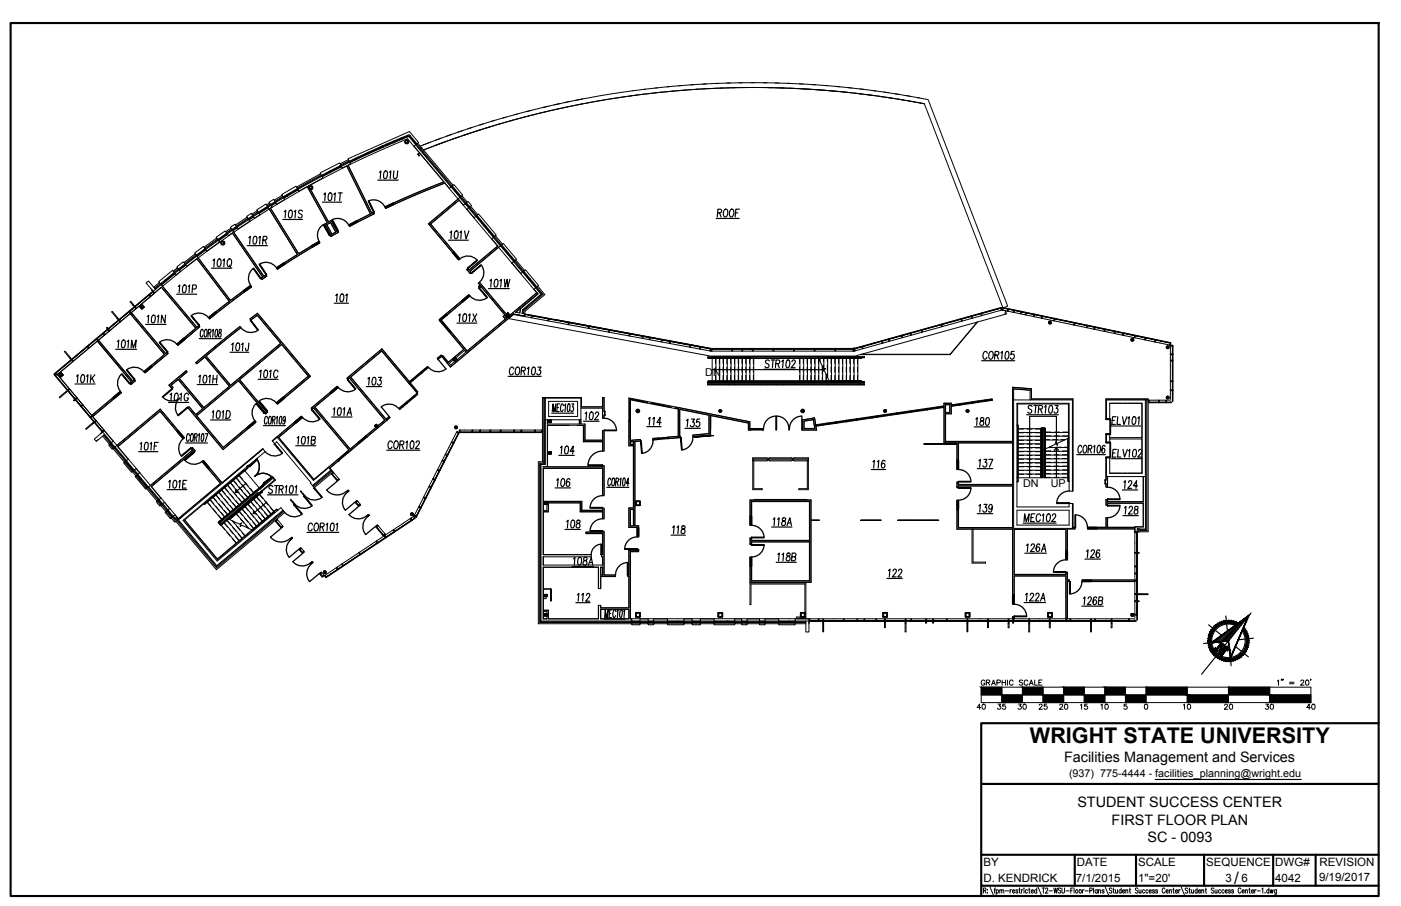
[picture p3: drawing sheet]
<svg xmlns="http://www.w3.org/2000/svg" width="432mm" height="279mm" viewBox="0 0 432 279" stroke-linecap="round" stroke-linejoin="round" font-family="sans-serif">
<defs><g id="words">
<text font-size="6.7" x="317.5" y="229.2">WRIGHT STATE UNIVERSITY</text>
<text font-size="5.3" x="380.4" y="272.5">/</text>
<g font-size="4.9">
<text x="300.2" y="220.1">40</text>
<text x="306.6" y="220.1">35</text>
<text x="312.9" y="220.1">30</text>
<text x="319.3" y="220.1">25</text>
<text x="325.6" y="220.1">20</text>
<text x="332" y="220.1">15</text>
<text x="338.3" y="220.1">10</text>
<text x="363.7" y="220.1">10</text>
<text x="376.4" y="220.1">20</text>
<text x="389.1" y="220.1">30</text>
<text x="401.8" y="220.1">40</text>
</g>
<g font-size="4.4">
<text x="301.6" y="212.4">GRAPHIC SCALE</text>
<text x="327.9" y="235.1">Facilities Management and Services</text>
<text x="332.1" y="248.9">STUDENT SUCCESS CENTER</text>
<text x="342.6" y="254.3">FIRST FLOOR PLAN</text>
<text x="353.7" y="259.6">SC - 0093</text>
</g>
<g font-size="3.5">
<text x="303.1" y="267.1">BY</text>
<text x="331.9" y="267.1">DATE</text>
<text x="350.8" y="267.1">SCALE</text>
<text x="371.8" y="267.1">SEQUENCE</text>
<text x="393" y="267.1">DWG#</text>
<text x="406.7" y="267.1">REVISION</text>
<text x="303.1" y="271.9">D. KENDRICK</text>
<text x="331.6" y="271.9">7/1/2015</text>
<text x="350.8" y="271.9">1&quot;=20'</text>
<text x="377.7" y="271.9">3</text>
<text x="382.7" y="271.9">6</text>
<text x="393" y="271.9">4042</text>
<text x="406.5" y="271.8">9/19/2017</text>
</g>
<g font-size="3.3">
<text x="217.4" y="115.9">DN</text>
<text x="315.4" y="150.1">DN</text>
<text x="323.8" y="150.1">UP</text>
<text x="329.5" y="239.7">(937) 775-4444 - facilities_planning@wright.edu</text>
</g>
</g></defs>
<!-- layer: A-EXISTING -->
<g fill="none" stroke="#000" stroke-width=".31">
<path d="M145.5 39.3l-1.3 .4M148.5 39.9l-2.6 .8M149 38.2l-1.2 .4M151.1 39.1l-11 3.6-9.6 3.5M152.1 38.8l-2.2 .7M152.5 37.1l-1.1 .4M154.5 38.1l-2.5 .7M155.9 36.1l-.9 .3M158 37.1l-4.4 1.2M159.3 36.7l-2 .6M159.4 35.2l-.8 .2M161.6 36.1l-2.4 .6"/>
<path d="M162.2 34.4h.1M163 35.7l-2 .6M163.8 34l-1.5 .4M164.7 35.3l-1.8 .5M166.5 34.9l-2.2 .5M168.9 32.8l-1.6 .3M170 34l-3.7 .9M172.5 32l-1.7 .3M174.9 32.9l-5.1 1.2M175.8 31.3l-1.9 .4M178.1 32.3l-3.3 .7M179.3 32.1l-1.3 .2"/>
<path d="M179.6 30.5l-2.3 .5M181.4 31.7l-2.6 .5M183.5 31.3l-2.3 .4M185.1 31l-2 .4M187.2 30.7l-2.3 .3M188.8 30.4l-1.9 .3M190.9 30.1l-2.3 .3M195.2 28h-.2M196.3 29.3l-5.7 .8M198.3 29.1l-2.3 .3M198.9 27.5l-.5 .1M198.9 27.5h.1"/>
<path d="M200 28.9l-1.9 .2M202.1 28.6l-2.3 .3M202.6 27.1h-.6M203.8 28.4l-2 .3M205.8 28.3l-2.3 .2M206.3 26.7l-.7 .1M207.6 28.1l-2 .2M209.6 27.9l-2.4 .2M210.1 26.4l-.9 .1M211.3 27.8l-2 .1M213.3 27.6l-2.4 .2M213.8 26.1l-.9 .1"/>
<path d="M215.1 27.5l-2 .1M217.6 25.9h-1M220.8 27.2l-6.1 .3M221.3 25.7l-1 .1M222.6 27.1l-2 .1M224.6 27.1l-2.5 .1M225.1 25.6h-1.1M226.4 27l-2 .1M228.4 27l-2.6 .1M228.8 25.5h-1.1M230.2 27h-2.1M231.5 25.5h1.1"/>
<path d="M231.9 27h2.1M232.1 27h-2.6M233.1 27h2.8M235.2 25.5h1.1M235.7 27l3.9 .1M238.9 25.6h1.2M239.5 27.1h2.2M240.1 27.1l14.4 .8M242.7 25.7h1.1M243.2 27.2l2.3 .1M246.4 25.9h1.2M247 27.4l2.7 .1"/>
<path d="M250.1 26.1l1.2 .1M250.8 27.6l3.7 .3M253.9 26.3l1.2 .1M254.5 27.9l10.9 1.1M254.9 27.9l3.3 .3M257.6 26.6l1.2 .2M259.5 28.3l2.4 .3M261.3 27l1.2 .1M263.3 28.7l2.2 .3M265.1 27.4l1.1 .2M265.6 29l3.2 .4M267.1 29.2l2.1 .2"/>
<path d="M268.8 27.9l1.2 .2M269.3 29.5l3 .4M270.8 29.7l6.2 .9M272.5 28.4l1.2 .2M273.2 30l1.6 .3M275.9 28.9l1.3 .2M276.7 30.6l1.8 .3M278 30.8l2.5 .4M279.3 29.5l1.2 .2M280.1 31.1l1.7 .3M281.5 31.4l3.4 .6-1.4-.3M282.8 30.1l.6 .1"/>
<path d="M91.4 57.7l-.2-.3-4.4 2.6 .2 .3M92.1 59l2.6-1.5 6.2 11.2-.8 .4 1.9 3.3-.3 .2M92.2 59l-4.4 2.6M95.3 57.8l.3 .5M95.4 57.7l.3 .6M95.6 58.4l5.6 10.1 .8-.4 1.8 3.2M95.7 58.4l5.6 10 .8-.4 1.8 3.3 .2-.1 .2 .5-2.4 1.3M98.8 53.6l-7.4 4.1 .8 1.3 2.5-1.4 6.1 11.1-.8 .4 1.9 3.3-.2 .1 .2 .5M98.8 53.6l.7 1.4-4.3 2.4 .1 .3M99 53.9l-7.4 4.1M99.1 54.2l-7.4 4M99.2 54.3l-7.4 4.1"/>
<path d="M99.5 54.9l-4.4 2.4 .2 .5M104.8 50.5l-.1-.3-6 3.1 .1 .3M105.5 51.8l1.4-.6 7.3 14.8-4.3 2.2M105.6 51.9l-6.1 3.1M107.4 49.3l-2.5 1.2 .7 1.4 1.3-.7 7.2 14.8-4.2 2.1 .2 .5M107.4 49.3l.6 1.3-.7 .4 7.3 14.7 .6-.2 .2 .4-5.3 2.7M107.5 49.6l-2.5 1.2M107.6 49.8l-2.5 1.3M107.7 50l-2.5 1.3M125.7 41.7l.4-.2 .3 .3M127.6 45.1l-2-2.3-18.4 8.2 7.3 14.8M127.6 45.1l9.2 11-15.7 6.5 .2 .5"/>
<path d="M127.6 45.1l9.3 11-15.8 6.6M128.1 44.7l10.9 13M128.3 44.5l2 2.5M128.5 44.4l10.8 13M128.7 44.1l.3-.2-2.8-3.3-19 8.4 .2 .3M129.5 45.1l-.8-1-1.1 1M129.5 45.1a279.6 279.6 0 0 1 156.6-14.4l24.5 63.7-1.5 .6-24.2-63a278.6 278.6 0 0 0-154.4 14.2zM129.8 45.4h-.1M129.9 45.5h-.1M130 45.7h-.1M130.1 45.7l-.1 .1M130.3 47l8.8 10.5"/>
<path d="M130.5 46.2l9.1 10.9-1.2 1-1.3-1.6-15.8 6.6M130.5 46.2l-.1 .1M132.7 43.8l-2.3 .9M136 42.6l-1.8 .7M137.7 43.6l-3.6 1.3M138.4 58.1l2.8 3.3M138.5 58.1l-1.4-1.7-15.8 6.7M139.3 41.4l-1.8 .6M139.6 57.1l.3-.2 2.7 3.2-.2 .3M141.3 42.3l-2.2 .7M142.7 40.3l-1.8 .6M144.9 41.1l-2.1 .7"/>
<path d="M60.4 78.6l-3.5 2.7M60.6 78.8l-3.5 2.7M60.7 78.9l-3.5 2.7M61.1 79.5l9.9 13.2 4.1-3M61.1 79.5l-.9-1.2-3.5 2.7 .9 1.2 3.1-2.4 9.9 13.1M61.1 79.5l9.9 13.1 4-3 .3 .5-8.6 6.5M62.9 76.2l3.9-2.8 .9 1.3-3.9 2.8zM62.9 76.3l-.2-.3-2.7 2 .2 .3M63.8 77.5l-2.7 2M67 73.7l-3.9 2.9M67.2 73.9l-3.9 2.9M67.3 74.1l-3.9 2.8"/>
<path d="M67.7 74.6l-3.9 2.8M69.6 71.5l-.2-.3-2.8 2 .2 .2M70.4 72.7l1.2-.9 9.3 13.7-.5 .3 .3 .4M70.5 72.7l-2.8 2M71.4 70.6l-1.6 1.2M71.5 70.9l-1.6 1.1M71.7 71l-1.6 1.2M72 71.6l9.3 13.7 .8-.5M72 71.6l9.4 13.6 .6-.5 .3 .4-1.6 1.1M72.1 71.6l-.9-1.2-1.6 1.1 .9 1.2 1.1-.8M72.6 69.4l3.6-2.4 .8 1.3-3.6 2.4zM72.6 69.4l-.2-.3-1.4 1 .2 .3"/>
<path d="M73.4 70.7l-1.4 .9M76.4 67.3l-3.6 2.4M76.5 67.5l-3.6 2.4M76.7 67.7l-3.6 2.4M77 68.2l-3.6 2.4M77.6 66.1l1.7-1.1 .8 1.3-1.6 1zM77.6 66.1l-.2-.3-1.4 .9 .2 .3M78.5 67.3l-1.5 1M79.5 65.3l-1.7 1.1M79.6 65.5l-1.6 1.1M79.7 65.7l-1.6 1.1M80.1 66.2l-1.7 1.1"/>
<path d="M82.2 63.2l-.2-.3-2.9 1.8 .2 .3M82.9 64.4l8.8 14.1-4.2 2.6M83 64.5l8.6 14-4.1 2.6 .3 .4M83 64.5h.1M83 64.5l-2.9 1.8M83.1 62.6l-.9 .6 .8 1.3M83.1 62.6l.8 1.3-.5 .3 8.6 14 4-2.4 .3 .5-8.5 5.2M83.3 62.9l-.9 .6M83.4 63.1l-.9 .6M83.5 63.3l-.9 .6M83.9 63.9l-.6 .3 8.7 14.1 4-2.4M84.5 61.7l2.5-1.5 .8 1.4-2.5 1.4z"/>
<path d="M84.5 61.7l-.1-.2-1.5 .8 .2 .3M85.3 63l-1.4 .9M87.2 60.6l-2.5 1.5M87.3 60.8l-2.4 1.5M87.4 61l-2.4 1.4M87.7 61.5l-2.4 1.5M96.2 76.2l-8.5 5.3M98.2 74.5l.2-.1 .2 .5-.2 .1zM98.2 74.5l-2.2 1.3M98.4 74.5l-.2 .1M98.4 75l-2.1 1.3M98.6 74.8l-.2 .1"/>
<path d="M100.6 69.3l1.3-.7 1.6 3-1.2 .7zM100.7 69.3l1.1-.6 1.7 2.9-1.2 .6zM103.8 71.3l.1 .1M104.1 71.3l-.2 .1M104.3 71.6l-2.4 1.3M107.5 69.4l.1-.1 .3 .4-.2 .1zM107.7 69.4h-.2M109.9 68.1l-2.3 1.2M110.1 68.6l-2.4 1.2M114.5 65.8h.1M115.2 65.5l-.6 .3M115.4 65.9l-5.3 2.6"/>
<path d="M118.6 63.8l.2-.1 .2 .5-.2 .1zM118.8 63.8l-.2 .1M119 64.1l-.2 .1M121.1 62.6l-2.3 1.1M121.3 63.1l-2.3 1.1M132 69l10.4-8.6 1.6 1.9-1.2 1-1.3-1.5-8.7 7.3 7.2 8.7-.4 .3zM139.6 78.1l1.6 1.9M140 77.8l1.6 1.9M141.2 61.3l.1 .1M141.3 61.4l-9.2 7.6 7.6 9.1M141.6 79.7l.1 .2M141.7 60.9l1.6 2"/>
<path d="M141.9 60.8l1.6 1.9M142.1 60.6l1.6 1.9M142.8 63.3l1.1 1.3M142.8 63.3l-1.3-1.6-8.9 7.4 7.4 8.7M143.9 64.6l1.2-1 2.1 2.6-1.1 1zM143.9 64.6l7.6 9.1M144 62.3l.2-.2 1.1 1.3-.2 .2M144.4 64.1l2.2 2.6M144.6 64l2.2 2.6M144.8 63.9l2.2 2.5M147.2 66.2l.3-.2 5.4 6.5-.2 .2M151.5 73.7l1.8 2.2-8.7 7.3-.4-.4-.4 .3 1.1 1.3 .4-.3-.4-.5 8.8-7.3"/>
<path d="M151.5 73.7l1.2-1 2.2 2.6-1.2 1M151.5 73.6l2 2.3-8.9 7.4-.4-.5M152 73.2l2.2 2.6M152.2 73.1l2.2 2.6M152.4 72.9l2.2 2.6M153.7 76.2l-8.9 7.4 .5 .6M153.7 76.2h.1M153.7 76.3l4.1 4.8M154.9 75.3l.2-.2 4.1 4.8-.2 .3M36.2 98l.3 .4-.2 .1-.3-.4M36.2 98l-1.6-2-.2 .2 1.6 1.9M36.4 98.5l.2 .1"/>
<path d="M40.1 96.7l.4-.3 10.5 12.6 .5-.4 .4 .4-5.1 4.3-.4-.4 4.3-3.6zM40.1 96.7l-9.7 8.2M40.2 96.7l10.6 12.6-6.3 5.2M40.4 96.4l10.6 12.7 .6-.5M41.1 93.9l.3 .4-.2 .2-.3-.4M41.1 93.9l-.8-1-.2 .2 .8 .9M41.3 94.4l.2 .1M45 87.3l.8-.7 1.6 2 1.7-1.5 11.6 13.8 .6-.5 .3 .4-4.7 3.9-.3-.4 3.7-3.1-10.6-12.6-2 1.8zM46.6 89.2l1 1.2zM47.4 88.6l.5 .6-.7 .6M47.6 90.4l2.1-1.9 10.7 12.7-3.8 3.2M47.6 90.4l-7.1 6"/>
<path d="M49.4 87.4l-1.8 1.5M49.5 87.6l-1.7 1.5M49.7 87.7l-1.8 1.6M50.1 88.2l10.5 12.7 .7-.5M53.4 83.6l-.2-.2-4.3 3.5 .2 .2M53.4 83.6l1.3-1 .9 1.2-1.3 1zM54.3 84.8l-4.2 3.5M54.9 82.9l-1.3 1M55.1 83.1l-1.3 1M55.2 83.2l-1.3 1.1M55.6 83.7l-1.3 1M56.7 81l-.2-.3-2 1.6 .2 .3"/>
<path d="M57.6 82.1l3.1-2.4 10 13.2M57.6 82.2l-2 1.6M64.2 98l.2-.2 .3 .4-.1 .2zM64.7 98.2l-.2 .1M66.4 96.2l-2.1 1.8M66.7 96.6l-2 1.6M70.6 92.9l-4.2 3.3 .3 .4M70.7 92.9l-4.3 3.4M75.3 90l-8.6 6.6M77 98.4l2.4-1.7 16.2 19.3-8.1 6.8M77.1 88.1l.2-.1 .3 .4-.2 .2zM77.1 88.1l-2.1 1.5"/>
<path d="M77.3 98.7l2-1.5 7.3 8.7-15.5 13-7.6-9.1 10.7-8.8M77.3 98.7l2-1.4 7.2 8.6-15.4 12.9-7.6-9 10.8-8.8-.3-.4-13.7 11.2 .3 .4 2.6-2.1 7.5 9-7.9 6.6-7.5-9 2.4-2-.3-.4-5.4 4.5 1 1.1 .4-.3-.6-.8 2.1-1.8 7.6 9-2.2 1.8-2-2.4-.4 .3 10.8 13 8.1-6.8-.3-.4M77.3 98.7l-.3-.4 2.4-1.7 16.3 19.5-8.1 6.8-.4-.4 7.8-6.5-8.2-9.7-12.9 10.8M77.3 88.1l-.2 .1M77.4 88.6l-2.1 1.5M77.5 88.4l-.1 .1M81 85.4v.1M81 85.5l-.6 .4M82.3 85.1l-1.6 1.1M85.2 82.6l.2-.1 .2 .4-.1 .1zM85.4 82.5l-.2 .1M85.6 82.9l-.2 .1"/>
<path d="M87.5 81.1l-2.1 1.4M87.8 81.5l-2.2 1.4M135.3 98.6l.4-.3 .3 .4-.4 .3zM137.4 96.8l5-4.2 .3 .4-4.9 4.2zM137.4 96.8l-1.7 1.5M137.8 97.2l-1.8 1.5 3 3.5M141.2 80l.4-.3 .2 .2-.4 .3zM141.3 80l.1 .2M142.5 92.7l-5 4.2M142.7 93l-5 4.1M143.9 83.1l1.1 1.3M144.4 91l.1-.1 .4 .4-.2 .1z"/>
<path d="M144.4 91l-2 1.6M144.6 90.9l-.2 .2M144.7 91.4l-2 1.6M144.8 91.2l-.2 .1M147.4 87.3l.6 .7-.5 .5M147.7 88.8l.6-.5 7.4 8.8-.6 .5 .7 .8-11.8 9.9-5.1-6.1M147.7 87.1l8.3 9.8 .5-.5 .7 .8 8.3-6.9M156.1 97.4l-.4 .3 .4 .4M156.5 97h-.1M156.5 97h.1M156.7 98.2h.1M156.8 98.2l1.5-1.2 60.8 11.3h44.1l45.5-12.7 1.2 .3-.2 1.1-46.2 12.8h-44.5z"/>
<path d="M156.8 97.5l-.7 .6M156.8 97.4l.1 .1M156.9 97.4h.1M156.9 97.5l-.8 .6M157.4 97.6h.1M157.8 81.1l1.2-.9 2.7 3.2-1.2 1zM157.8 81.1l6.8 8.2M158.3 80.7l2.7 3.2M158.5 80.6l2.7 3.2M158.7 80.4l2.7 3.2M159 96.3l6.7-5.7-5.2 4.6-.3 1.3M159 96.3l1.2 .2"/>
<path d="M159 96.3l1.4-1.2-.2 1.4M161.6 97.4l-3.3-.6-19.5 16.3-.9-1.1 5.1-4.3-7.4-8.7M161.7 83.4l.2-.2 4.1 4.8-.3 .3M164.6 89.3l.8 1-8.2 6.8-.7-.7-.5 .4-8.2-9.8-.4 .3 .5 .7-.5 .4 .4 .4 .5-.4 7.3 8.7-.6 .5 .7 .8-11.7 9.8-5-6-.5 .3 4.4 5.2-5.1 4.3 1 1.2 19.5-16.3 3.3 .6 .1-.7M164.6 89.3l1.1-1 2.2 2.6-6 5-.2 .9M164.6 89.2l.9 1.1M165 91.3l-2.7 2.2M165.1 88.8l1.6 2-5.6 4.7-.2 1.1 .8 .2M165.3 88.7l1.7 2.1-5.7 4.8-.2 1.1M165.5 88.5l1.9 2.3-5.9 5-.2 .9M165.5 90.3l.3 .3M171 98.5l48.2 9h44"/>
<path d="M301.1 99.3l-8.3 10M301.2 99.3l-8.3 10.1M309.9 96.1l.3 .7-.5 .1M16.6 115.4l.3-.3 .9 .3v.3l-.8-.1-.2 .1zM17.7 115.5l10.6 12.6M21.6 110.2l-1.6-1.9-.2 .1 2 2.4 .1-.2-.3-.4M21.9 110.7l.1 .2M30 105.2l.4-.3 10.5 12.6 .5-.4 .3 .4-1.3 1.1-.4-.4 .5-.4zM30 105.2l-12.3 10.3M41.4 117.1l-.5 .5-10.6-12.6-.2 .2 10.5 12.6-.5 .5M41.7 117.4l-1.4 1.2M44.3 114.6l.2-.1 .3 .4-.1 .1z"/>
<path d="M44.5 114.5l-.1 .2M44.8 114.8l-.2 .2M46.8 113.3l-2 1.6M51.8 108.9l-5.1 4.3M53.3 119.6l-.6-.8 2.2-1.9 7.6 9.1-2.2 1.9-2.1-2.5M54.5 106.1l.1-.1 .4 .4-.2 .1zM54.7 106l-.2 .2M54.9 106.3l-.1 .2M56.6 104.3l-2 1.7M56.9 104.7l-1.9 1.7M61.6 100.7l-4.7 4M74 100.7l-13.6 11.2 .2 .3 2.6-2.2 7.6 9.1-8 6.7-7.6-9.1 2.4-2-.2-.3-5.3 4.4 .9 1"/>
<path d="M103.8 119.2l.2-.1 .3 .4-.2 .1zM103.8 119.2l-1.9 1.7M104 119.1l-.1 .2M104.1 119.6l-1.9 1.7M104.3 119.4l-.2 .2M106.9 116.7l10.8-9.1 8.7 10.4-.3 .3-8.4-10.1-9.7 8.1 11.2 13.3-8.5 7.2M107.2 117l.5-.5 11 13.1-5.8 4.8M143.2 108.1l.4 .5M143.2 108.1l-2.8 2.3M143.6 108.6l-4.7 4-.5-.6 1.4-1.1M218.1 118.4h1.3zM218.1 118.7h1.3z"/>
<path d="M218.1 110.3v-.3h18.1h-16.7v.4h32.8M218.1 110.3h1.3zM218.1 117.7h1.3h-1.3v.3h1.3M218.1 118.4v.3M218.2 110.3v.2h34.1l1.4 3.1 .8 .1-1.1 .5 .7 .2 1.4 3h-37.3v.3M218.3 110.3l34 .1M218.3 117.7l37.3-.2 .2 .5M219 108.3h.2M219.4 118h.1M219.5 118.4h4.9zM219.5 118.7h4.9zM219.5 110.3h4.9z"/>
<path d="M219.5 117.7h4.9zM219.5 118h.1M219.5 118h16.7M219.5 117.6h44.9M219.5 110.5v6.9M219.5 117.5v.5M220.5 110.4h.1M220.5 110.5v1.7M220.5 113.2v1.6M220.5 115.8v1.6M220.5 117.5v.1M220.7 110.4h.1"/>
<path d="M220.7 110.5v6.9M220.7 117.5v.1M221.7 110.4h.1M221.7 110.5v1.7M221.7 113.2v1.6M221.7 115.8v1.6M221.7 117.5v.1M221.8 110.4h.1M221.8 110.5v6.9M221.8 117.5v.1M222.9 110.4h.1M222.9 110.5v1.7"/>
<path d="M222.9 113.2v1.6M222.9 115.8v1.6M222.9 117.5v.1M223 110.4h.1M223 110.5v6.9M223 117.5v.1M224 110.4h.1M224 110.5v1.7M224 113.2v1.6M224 115.8v1.6M224 117.5v.1M224.1 110.4h.1"/>
<path d="M224.1 110.5v6.9M224.1 117.5v.1M224.4 118h.1M224.6 118.4h1.9zM224.6 118.7h1.9zM224.6 110.3h1.9zM224.6 118h.1M225.2 110.4h.1M225.2 110.5v1.7M225.2 113.2v1.6M225.2 115.8v1.6M225.2 117.5v.1"/>
<path d="M225.3 110.4h.1M225.3 110.5v6.9M225.3 117.5v.1M226.4 110.4h.1M226.4 110.5v1.7M226.4 113.2v1.6M226.4 115.8v1.6M226.4 117.5v.1M226.5 118h.1M226.5 110.4h.1M226.5 110.5v6.9M226.5 117.5v.2h-1.9h1.9"/>
<path d="M226.6 110.3h1.2zM226.6 117.7h1.2zM226.6 118h1.2M226.6 118.4h1.2zM226.6 118.7h1.2zM227.5 110.4h.1M227.5 110.5v1.7M227.5 113.2v1.6M227.5 115.8v1.6M227.5 117.5v.1M227.6 110.4h.1M227.6 110.5v6.9"/>
<path d="M227.6 117.5v.1M227.9 110.3h3.4zM227.9 118.4h3.4zM227.9 117.7h3.4zM227.9 118h3.4M227.9 118.7h3.4zM228.7 110.4h.1M228.7 110.5v1.7M228.7 113.2v1.6M228.7 115.8v1.6M228.7 117.5v.1M228.8 110.4h.1"/>
<path d="M228.8 110.5v6.9M228.8 117.5v.1M229.9 110.4h.1M229.9 110.5v1.7M229.9 113.2v1.6M229.9 115.8v1.6M229.9 117.5v.1M230 110.4h.1M230 110.5v6.9M230 117.5v.1M231 110.4h.1M231 110.5v1.7"/>
<path d="M231 113.2v1.6M231 115.8v1.6M231 117.5v.1M231.1 110.4h.1M231.1 110.5v6.9M231.1 117.5v.1M231.4 118.4h1.9zM231.4 118.7h1.9zM232.2 110.4h.1M232.2 110.5v1.7M232.2 113.2v1.6M232.2 115.8v1.6"/>
<path d="M232.2 117.5v.1M232.3 110.4h.1M232.3 110.5v6.9M232.3 117.5v.1M233.4 118.4h1.3zM233.4 118.7h1.3zM234.8 118.4h1.8zM234.8 118.7h1.8zM236.2 118h4.5zM236.2 110h4.5zM236.7 118.4h2.6zM236.7 118.7h2.6z"/>
<path d="M239.4 118.4h1.9zM239.4 118.7h1.9zM240.7 110h.1M240.7 118h.1M240.8 110h1.8zM240.8 118h1.8zM241.4 118.4h5.2zM241.4 118.7h5.2zM242.6 110h.2M242.6 118h.2M242.8 110h3.8zM242.8 118h3.8z"/>
<path d="M246.4 110.4h.1M246.4 110.5v1.7M246.4 113.2v1.6M246.4 115.8v1.6M246.4 117.5v.1M246.5 110.4h.1M246.5 110.5v6.9M246.5 117.5v.1M246.6 110h.1M246.6 118h.1M246.7 118.4h4.2zM246.7 110h4.2z"/>
<path d="M246.7 118h4.2zM246.7 118.7h4.2zM247.6 110.4h.1M247.6 110.5v1.7M247.6 113.2v1.6M247.6 115.8v1.6M247.6 117.5v.1M247.7 110.4h.1M247.7 110.5v6.9M247.7 117.5v.1M248.8 110.4h.1M248.8 110.5v1.7"/>
<path d="M248.8 113.2v1.6M248.8 115.8v1.6M248.8 117.5v.1M248.9 110.4h.1M248.9 110.5v6.9M248.9 117.5v.1M249.9 110.4h.1M249.9 110.5v1.7M249.9 113.2v1.6M249.9 115.8v1.6M249.9 117.5v.1M250 110.4h.1"/>
<path d="M250 110.5v6.9M250 117.5v.1M250.9 110h.1M250.9 118h.1M251 118.4h2.2zM251 118h2.2zM251 118.7h2.2zM251.1 110.4h.1M251.1 110.5v1.7M251.1 113.2v1.6M251.1 115.8v1.6M251.1 117.5v.1"/>
<path d="M251.2 110.4h.1M251.2 110.5v6.9M251.2 117.5v.1M252.1 110h-1.1h2.2M252.1 110l.2 .4M252.3 110.4h.1M252.3 110.5v1.7M252.3 113.2v1.6M252.3 115.8v1.6M252.3 117.5v.1M252.3 110.4l13.3-.1v.2zM252.4 110.6v6.8"/>
<path d="M252.4 117.5v.1M252.7 110.4h.1M252.7 110.5v.8M252.8 110.4h.1M252.8 110.5v1M253.2 118h.1M253.3 118.4h1.8zM253.3 118h1.8zM253.3 118.7h1.8zM253.4 112.9v2.4M253.4 116.3v1.1M253.4 117.5v.1"/>
<path d="M253.5 110.3h1.6zM253.5 117.7h1.6zM253.5 113.1v1.1M253.5 114.3v3.1M253.5 117.5v.1M253.8 110.4h.1M253.8 110.5v1.1M253.8 112.6v1M253.8 114v.3M253.9 110.4h.1M253.9 110.5v3.1M253.9 114v.4"/>
<path d="M254.6 115.4v2M254.6 117.5v.1M254.7 115.6v1.8M254.7 117.5v.1M255 110.4h.1M255 110.5v1.1M255 112.6v1.6M255 115.2v1.1M255.1 110.4h.1M255.1 110.5v6M255.1 110h-1.8M255.1 110h-3"/>
<path d="M255.1 110h.1M255.1 118h.1M255.2 118.4h2.5zM255.2 110h2.5zM255.2 110.3h2.5zM255.2 117.7h2.5zM255.2 118h2.5zM255.2 118.7h2.5zM255.5 117.4h10.1v.3l-.1-.2zM256.2 110.4h.1M256.2 110.5v1.7M256.2 113.2v1.6"/>
<path d="M256.2 115.8v1.6M256.2 117.5v.1M256.3 110.4h.1M256.3 110.5v6.9M256.3 117.5v.1M257.3 110.4h.1M257.3 110.5v1.7M257.3 113.2v1.6M257.3 115.8v1.6M257.3 117.5v.1M257.4 110.4h.1M257.4 110.5v6.9"/>
<path d="M257.4 117.5v.1M257.7 110h.1M257.7 118h.1M257.8 118.4h2.1zM257.8 110h2.1zM257.8 110.3h2.1zM257.8 117.7h2.1zM257.8 118h2.1zM257.8 118.7h2.1zM258.5 110.4h.1M258.5 110.5v1.7M258.5 113.2v1.6"/>
<path d="M258.5 115.8v1.6M258.5 117.5v.1M258.6 110.4h.1M258.6 110.5v6.9M258.6 117.5v.1M259.6 110.4h.1M259.6 110.5v1.7M259.6 113.2v1.6M259.6 115.8v1.6M259.6 117.5v.1M259.8 110.4h.1M259.8 110.5v6.9"/>
<path d="M259.8 117.5v.1M259.9 110h.1M259.9 118h.1M260 110h2.9zM260 110.3h2.9zM260 117.7h2.9zM260 118h2.9zM260 118.4h2.9zM260 118.7h2.9zM260.8 110.4h.1M260.8 110.5v1.7M260.8 113.2v1.6"/>
<path d="M260.8 115.8v1.6M260.8 117.5v.1M260.9 110.4h.1M260.9 110.5v6.9M260.9 117.5v.1M262 110.4h.1M262 110.5v1.7M262 113.2v1.6M262 115.8v1.6M262 117.5v.1M262.1 110.4h.1M262.1 110.5v6.9"/>
<path d="M262.1 117.5v.1M262.9 118h1.5M263 110h1.4M263 110.3h1.4zM263 117.7h1.4zM263 118h1.4M263 118.4h1.4zM263 118.7h1.4zM263.1 110.4h.1M263.1 110.5v1.7M263.1 113.2v1.6M263.1 115.8v1.6"/>
<path d="M263.1 117.5v.1M263.2 107.5h.1M263.2 110.4h.1M263.2 110.5v6.9M263.2 117.5v.1M263.4 108.2l-.2 .1M263.4 107.4l-.2 .1M264.3 110.4h.1M264.3 110.5v1.7M264.3 113.2v1.6M264.3 115.8v1.6M264.3 117.5v.1"/>
<path d="M264.4 110v.4h-12.1M264.4 110.5v6.9M264.4 117.5v.5M264.4 110h-1.5M264.6 110h1.9zM264.6 117.9l1.9 .1zM264.6 110.3h.1M264.6 117.7h.1M264.6 118.7h.1M264.6 117.7h.9M265.3 109.4h27.6M265.3 109.3v.1"/>
<path d="M265.5 109.3h27.3M265.6 117.7h.9v.2M265.6 118.4h.1M265.6 118.7h.1M266.5 110v.3h-1.9M266.5 118.4h-1.9h1.9v.3h-1.9M292.8 109.3l.1 .1M312.4 120l5.1 .3v3M312.4 120v3.3M312.4 120l5.1 .3M18.3 122.5l2.3-2 .2 .2-2.4 2zM20.8 120.5l-.1 .1"/>
<path d="M26.4 132.2l2.3-1.9 .2 .2-2.3 1.9zM28.3 128.1l6.7-5.7 .3 .4-6.7 5.7zM28.6 128.5l6.3 7.6M29 130.2l-.2 .2M30.3 135.5l-.5 .5M31 133.8l1.1-1.1 2.8 3.4M31.3 133.5h.1M31.4 133.3l.1 .1M31.6 134.5l2.2 2.5 1.1-.9M31.6 133.2l2.8 3.3M31.6 133.2l-2.5 2.2 .6 .7 2.6-2.1M31.9 134.3l2.1 2.5"/>
<path d="M32.1 134.1l2.1 2.5M33.5 137.3l.3-.3 1 1.3-.2 .2zM34.9 136.1l1.1 1.2M35 122.5l-6.7 5.6M35.1 138.1l3.6 4.2M35.3 122.8l-6.8 5.6M35.3 137.9l3.6 4.2M35.5 137.8l3.5 4.2M36 137.3l13.4-11.2 5.7 6.8-.4 .4-5.4-6.4-12.9 10.8 3.2 3.9M36 137.3l-1.2 1 3.6 4.3 1.2-1M36.9 120.8l.2-.1 .3 .4-.1 .1zM37.2 120.7l-2.2 1.7"/>
<path d="M37.3 121.2l-2 1.6M37.4 121l-.2 .2M56.3 135.2l.4-.3 .1 .1-.4 .4zM56.3 135.2l-7-8.4-13 10.9 3.2 3.9M56.4 135.2l.1 .1M56.7 134.9l.1 .2M56.7 134.9l-7.3-8.7-13.4 11.2M57.9 125.7l10.8 12.9 8.1-6.7M58.9 138.2l.5 .6-13.1 10.9M59.2 138l1 1.1M59.9 139.3l-.2-.2-13.1 11 3 3.5M78.4 129.9l.2-.2 .3 .4-.1 .2z"/>
<path d="M78.8 130.3l-2 1.6M78.9 130.1l-.2 .1M81 138.4l-12.6 10.6-5.6-6.9M81.1 138.5l-.1-.1-12.6 10.5-4-4.8-.4 .3M81.1 138.5l.6 .8-5.2 4.4M81.1 138.5l-26.1 21.9M81.5 127.4l.3-.2-8.3-9.9-12.9 10.9 8.2 9.8 7.7-6.4M82.1 126.8l.1-.1 .3 .4-.7 .6-.3-.4 .2-.1-8.2-9.8-12.9 10.8 8.2 9.8 9.8-8.2M82.5 127.1l-.7 .5M84 136l1.4-1.2 11.2 13.4 4.7-4 1.2 1.5M84 136l.7 .8 .6-.5 10.5 12.5-.2 .1 1.3 1.5 5.6-4.7M84 136l6.8-5.9 .4 .4-5.3 4.4 10.8 12.9 10.5-8.7"/>
<path d="M85.1 124.3l.2-.2 .3 .4-.1 .1zM85.3 134.7l.1 .1M85.3 124.2l-.1 .1M85.6 124.5l-.2 .1M85.7 134.6l-.1 .1M87.2 122.5l-1.9 1.6M87.3 122.5l7.8-6.5-8.3-9.8-13 10.9 8.3 9.8 .2-.1M87.6 122.9l-2 1.6M90.9 130.1l-7 5.9M92.8 128.5l.2-.2 .3 .4-.2 .2zM92.8 128.5l-2 1.6M93 128.4l-.2 .1"/>
<path d="M93.1 128.9l-7.3 6 10.9 13 7.6-6.3M93.2 128.7l-.1 .1M96.2 126.2l.5-.4 10.9 13-.4 .4M97.1 125.5l5.1-4.2-.3-.4-6 5 .3 .4 .5-.4 10.8 12.9-.3 .3 .3 .4 3.2-2.7-.3-.4-2.5 2.1M101.9 120.9l-6 5M102.1 121.2l-5.1 4.3 10.9 13 2.5-2.1M110.7 136.7l-3.3 2.8M112.8 134.3l-2.4 2.1M116.4 131.4l-.5 .3M116.4 131.4l2.1-1.8-10.8-13-.5 .4-.3-.4 10.8-9 8.8 10.4-.4 .4-8.4-10.1-9.6 8 11.2 13.3-6.2 5.1-.3-.4 3.1-2.5M167.2 122.8v-.2h12v2.8h6.5v-2.8h.5v4.3M167.2 122.7h11.9v2.8h6.7v-2.8h.3v4.2"/>
<path d="M167.2 122.8h11.8v6.6h-.5M167.2 122.8v19.6M167.6 122.8v20h-1.3v49.2h28.4M167.9 122.8l-.1 20.2h-1.2v48.7h28.1M168.1 122.8l-.1 20.4h-1.2v48.3h27.9M168.7 129.4v1.4h9.8M168.8 129.4v1.4M169.1 123.8h8.9v4.6h-8.9zM175.4 131.2h-6.6v12.7h16.9v-.3h.5v9.3h-.5v-8.4h-18.2v10.1h11.8v2.7h6.4v-.6h.5v3.3h-.5v-2.1h-6.9l.1-2.9h-9.9v2.8h-1.6v13.3h14.8M177.9 131.2h1.9v5h5.9v2.9h.5v-6.3M178.5 129.4h-10.5v13.6M178.5 129.4v1.4"/>
<path d="M178.6 129.4l-.1 1.4M179 129.4v1.4M179 130.8h1.3v4.9h5.4v-2.9h.5M179 125.9h6.8v3.1M180.2 130.8v5h5.6v-3M185.7 125.9v3.1h.5v-1l-.1 1M185.8 139.1v-2.9h-5.9v-5.1h-11.2v12.8l-1.3 .1h18.4v-.4M186.1 132.8v6.3M186.2 126.9h.3M186.3 126.8l.2 .1M186.3 126.8l-.1 .1M186.4 126.9l.1 1.1z"/>
<path d="M186.4 126.9h.1M186.4 128h.1M186.5 128l-.2 .1M186.5 128h-.3l.1 .1M193.8 129.7h.5v6.1l3.1-.3v.5l-1.7 .2v26h1.2v3.2M194.3 136.2h1v.8h-1zM194.3 136.3l.9-.1v.8h-.9zM195.2 137.5v19.1h-1.4v6.1h2.6v.1h.5M197.4 135.6l-3.1 .2v-6h-.4v7.6M197.4 136l-1.8 .1v26.1h1.2v.6M201.2 135.2l1.6-.1v.5l-1.6 .1zM202.8 135.1l-1.6 .1"/>
<path d="M202.8 135.5l-1.6 .1M209 125.6l.1 9-3.2 .2M209 125.6l-15.2-2.9v14.8l1.5-.1v19.3h-1.4v5.9h2.5v.2M209 126.2l-14.7-2.9v6.4M209 125.6l22.1 4.5v2M209.1 125.7l22 4.4 .1 2.1M209.7 134.9l-3.7 .3M213.5 134.2l5.1-.4v-5.8l-9.1-1.8v8.3h.2M213.9 134.8l6-.5zM219 128.2v6l-5.5 .5v-.6l5-.4v-5.6l-9-1.8v8.2h.2v.5l-3.7 .3-.1-.5 3.1-.3M219 132.2v-4l11.6 2.3v2.1h.6M231.1 132.1l.1 .5"/>
<path d="M231.2 132.6h-.5v-2.2l-11.8-2.3v6l-5.4 .5M247.3 129.5l3.8-.6 .6 3.7h-4.4zM247.3 132.2l.1-2.7 3.6-.6 .6 3.7M247.8 129.9l2.9-.5 .5 2.8h-3.4zM247.8 129.9l2.8-.5 .5 2.7M284.7 136.9l3.8 .1zM288.5 136.9l6.4 .1zM291 124.4v12.1h4v8.3M291.4 124.8h1.4v2.4h-1.4zM291.4 136.1h20.7v-16.7l5.8 .5v3.1h12.8v28.5h-.2M291.4 124.8h1.3v2.4M312.4 123.3v39.7h18.1v-7.7"/>
<path d="M312.4 123.3h18.1v28.2M313.4 131h.4v17.6h-.4M313.4 131.2h.3v17.3h-.3M313.6 131v-6.4h15.7v15.7M313.6 131.2v4.5M313.6 135.7h.1M313.6 135.8h.1M313.6 135.7v10.5M313.6 137h.1M313.6 134.6h.1M313.6 139.2h.1M313.6 136.9h.1"/>
<path d="M313.6 138h.1M313.6 132.2h.1M313.6 133.4h.1M313.6 139.3h.1M313.6 138.1h.1M313.6 133.5h.1M313.6 132.3h.1M313.6 134.5h.1M313.8 135.7h7M313.8 135.8h1.7M313.8 137h1.7M313.8 134.6h1.7"/>
<path d="M313.8 139.2h7M313.8 136.9h7M313.8 138h7M313.8 132.2h7M313.8 133.4h7M313.8 139.3h1.7M313.8 138.1h1.7M313.8 133.5h1.7M313.8 132.3h1.7M313.8 134.5h7M316.5 135.8h1.6M316.5 137h1.6"/>
<path d="M316.5 134.6h1.6M316.5 139.3h1.6M316.5 138.1h1.6M316.5 133.5h1.6M316.5 132.3h1.6M319.1 135.8h1.7M319.1 137h1.7M319.1 134.6h1.7M319.1 139.3h1.7M319.1 138.1h1.7M319.1 133.5h1.7M319.1 132.3h1.7"/>
<path d="M320.9 135.7h.1M320.9 135.8h.1M320.9 137h.1M320.9 134.6h.1M320.9 139.2h.1M320.9 136.9h.1M320.9 138h.1M320.9 132.2h.1M320.9 133.4h.1M320.9 139.3h.1M320.9 138.1h.1M320.9 133.5h.1"/>
<path d="M320.9 132.3h.1M320.9 134.5h.1M321 132.2h.9v6.4l-.2 .1v-6.3h-.4v14.9h-.3zM321.7 138.7l.2-.1v8.7h-.2zM321.9 135.7h.1M321.9 135.6h.1M321.9 139.2h.1M321.9 136.9h.1M321.9 138h.1M321.9 136.8h.1M321.9 133.4h.1M321.9 133.3h.1"/>
<path d="M321.9 134.4h.1M321.9 137.9h.1M321.9 134.5h.1M321.9 139.1h.1M322 138.5l-.1 .1M322.1 138.5v8.8l-.1-8.8M322.1 138.5v-6.6h-1.3v15.4l.1-15.2h1.1v6.4M322.1 135.7h6M322.1 135.6h1.4M322.1 139.2h7M322.1 138.5h-.1M322.1 133.4h7.2"/>
<path d="M322.1 133.3h1.8M322.1 134.4h1.8M322.1 134.5h7.2M322.1 139.1h1.7M323.1 138h6M323.3 137.9h1.1M324.4 135.6h1.6M324.8 139.1h1.6M324.9 133.3h1.6M324.9 134.4h1.6M325.4 137.9h1.6M327 135.6h1.3"/>
<path d="M327.4 139.1h1.7M327.5 133.3h1.8M327.5 134.4h1.8M328 137.9h1.1M329.1 135.2l-3.1 1.4-.1 .8-.6-1.1-.1 .7-3.1 1.5M329.3 135.7h.1M329.3 135.6h.1M329.3 139.2h.1M329.3 136.9h.1M329.3 138h.1M329.3 136.8h.1M329.3 137.9h.1"/>
<path d="M329.3 139.1h.1M329.5 135l-.2 .1M340.9 129.1v-6.1h13v.4h-12.9v5.7M340.9 134v2.3M341 134v2.3M342 135.4h10v10.5M342 124.4h10v10.6h-10M342 124.4h3.7M342 124.4v4.7M342 134v2.3M346 124.4h1.4M347.7 124.4h4.3v21.5"/>
<path d="M353 123.4v23.6M353.2 123.4v40h-1.9M353.5 123.4v40.2h-2.2v-.5h-.8v.9M353.9 123.4v40.6h-4.1l-.2-.9h-11.7v-.5h3v-2.9h.5v2.9h8.4M353.9 123.1h-13v6M38.1 142.8l.3-.2 2.4 2.9-.2 .2zM39.6 141.6l2.4 2.9M40.8 145.5l1.2-1 1.1 1.3-1.2 1zM41.1 145.2l1.1 1.3M41.3 145.1l1.1 1.3M41.5 144.9l1.1 1.3M41.7 147l.2-.2 3.3 3.9-.3 .2z"/>
<path d="M41.9 144.5l1.1 1.3M43.1 145.8l3.2 3.9M45.5 150.4l3.2 3.9M45.6 150.3l3.3 3.8M45.8 150.1l3.3 3.9M46.3 149.7l13-10.9-.4-.5 .4-.3 .9 1.1-.4 .3-.1-.2-13 10.9 2.9 3.5M46.3 149.7l-1.1 1 3.2 3.9 1.2-1M48.2 154.8l.2-.2 1.1 1.3-.2 .2zM49.5 155.9l1.2-1 1.6 1.9-1.1 1zM49.6 153.6l1.1 1.3M49.8 155.6l1.6 2M50 155.5l1.6 1.9"/>
<path d="M50.2 155.3l1.6 2M50.6 154.9l1.7 2M50.9 158l.3-.2 1.6 2-.3 .1zM52.3 156.8l1.7 2M53.1 159.5l.8 1 .9-.7M53.3 159.4l.6 .8 .7-.6M53.4 159.2l.6 .7 .5-.4M53.9 158.8l1.1 1.3M55.8 159.7l-.1-.2-.7 .6M62.3 142.3l.4-.3 .1 .1-.4 .4zM62.3 142.3l.2 .1M62.4 142.5l1.6 1.9"/>
<path d="M62.6 142l.2 .2M63.7 154.7l.1 .1M63.7 154.6l.2 .1M63.9 154.9l4.4 5.3M63.9 154.8l1.1 1.3M64 144.4l3.9 4.7-13.1 11M64.1 144.4l3.9 4.7-13.2 11M64.6 153.9l.1 .2M64.6 153.9l.1 .1M64.7 154.1l4.5 5.3M64.8 154.1l1.1 1.3M65.5 153.2v.1"/>
<path d="M65.5 153.1l.1 .1M65.6 156.9l1 1.2M65.6 153.4l4.5 5.3M65.7 153.3l1.1 1.3M66.4 152.4l.1 .2M66.4 152.4l.1 .1M66.5 156.1l1 1.2M67.2 151.7l.1 .1M67.3 158.8l1 1.3M67.3 151.6l.1 .1M67.4 155.4l1 1.2M67.4 151.9l4.4 5.3"/>
<path d="M67.5 151.8l1.1 1.3M67.7 153.9l-1.1-1.3 4.3 5.3M68.1 151l.1 .1M68.2 158.1l1.1 1.3M68.2 150.9l.1 .1M68.3 154.6l1 1.2M68.3 151.2l4.4 5.2M68.4 151.1l1.1 1.3M69 150.2l.1 .1M69.1 157.3l1 1.3M69.1 150.1l.1 .2M69.2 150.4l4.4 5.3"/>
<path d="M69.2 153.9l1 1.2M69.3 159.5v.1M69.3 150.4l1.1 1.2M69.3 159.5h.1M69.9 149.5l.1 .1M70 156.6l1 1.3M70 149.4l.1 .1M70.1 153.1l1 1.2M70.1 149.7l4.4 5.2M70.1 158.8h.1M70.2 149.6l1 1.3M70.2 158.7l.1 .1"/>
<path d="M70.3 160h.1M70.3 160l.3 .2M70.7 159.6h.1M70.8 159.5v.1M70.8 148.7l.1 .1M70.9 155.8l1 1.3M70.9 148.6l.1 .2M70.9 159.8v.1M71 159.8h.1M71 152.4l1 1.2M71 148.9l4.4 5.3M71 158l.1 .1"/>
<path d="M71.1 148.9l1 1.2M71.1 158h.1M71.6 158.8v.1M71.7 158.8h.1M71.7 147.9l.1 .2M71.7 155.1l1.1 1.3M71.8 159.1v.1M71.8 147.9l.1 .1M71.9 159v.1M71.9 151.6l1 1.2M71.9 148.2l4.4 5.2M71.9 157.3l.1 .1"/>
<path d="M72 148.1l1 1.3M72 157.2l.1 .1M72.5 158.1h.1M72.6 158v.1M72.6 147.2l.1 .1M72.6 154.3l1.1 1.3M72.7 158.3v.1M72.7 147.1l.1 .1M72.7 158.3h.1M72.8 150.9l1 1.2M72.8 147.4l4.4 5.3M72.8 156.5l.1 .1"/>
<path d="M72.8 158.5l.7 .8M72.9 147.4l1 1.2M72.9 156.5h.1M72.9 158.4l3.8 4.6M73.4 157.3v.1M73.4 157.3h.1M73.5 146.5l.1 .1M73.5 153.6l1.1 1.3M73.5 157.6l.1 .1M73.6 146.4l.1 .1M73.6 157.5l.1 .1M73.7 150.1l1 1.3"/>
<path d="M73.7 146.7l4.4 5.2M73.7 155.8l.1 .1M73.7 157.8l1.1 1.2M73.8 146.6l1 1.3M73.8 155.7l.1 .1M73.8 157.7l4.4 5.2M74.2 156.6h.1M74.3 156.5l.1 .1M74.4 152.9l1.1 1.2M74.5 156.8v.1M74.5 156.8h.1M74.6 149.4l1 1.2"/>
<path d="M74.6 155l.1 .1M74.6 157l1 1.3M74.7 155h.1M74.7 156.9l4.4 5.3M75 144.9v.1M75.1 144.8l.2 .2-18.4 15.3 10.1 12 10.6-8.9M75.2 155.8v.1M75.2 155.8h.1M75.3 145l.1 .1M75.3 152.1l1.1 1.3M75.3 156.1l.1 .1M75.4 159.8l1 1.2"/>
<path d="M75.4 156l.1 .1M75.5 145.2l4.4 5.2M75.5 148.6l1 1.3M75.5 154.3l.1 .1M75.5 156.3l1.1 1.2M75.6 154.2v.1M75.6 156.2l4.4 5.3M76 155.1h.1M76.1 144l.3 .4-13.4 11.3 13.2-11.4-.2-.2M76.1 155l.1 .1M76.2 143.9l-19.8 16.6 10.5 12.5 19.7-16.4 1.2 1.4-21.1 17.7-12.5-14.9M76.2 151.4l1.1 1.2"/>
<path d="M76.2 155.3l.1 .1M76.3 159l1 1.2M76.3 155.3l.1 .1M76.4 153.5v.1M76.4 155.5l1 1.3M76.5 153.5v.1M76.5 155.5l4.4 5.2M76.9 154.4h.1M77 154.3h.1M77.1 150.6l1.1 1.3M77.1 154.6l.1 .1M77.2 158.3l1 1.2"/>
<path d="M77.2 154.5l.1 .1M77.3 152.8v.1M77.3 154.8l1 1.2M77.4 152.7v.1M77.4 154.7l4.4 5.2M77.8 153.6h.1M77.9 153.5v.1M78 153.8l.1 .1M78.1 157.5l1 1.2M78.1 153.8l.1 .1M78.2 152v.1M78.2 154l1 1.3"/>
<path d="M78.2 152l.1 .1M78.2 154l4.4 5.2M78.7 152.9h.1M78.8 152.8h.1M78.9 153.1l.1 .1M79 156.8l1 1.2M79 153l.1 .1M79.1 153.3l1 1.2M79.1 153.2l4.4 5.2M79.5 151.9l-11.4 9.5-.2-.3 13.2-11-.2-.2-13.4 11.2 .6 .7 11.6-9.7M79.6 152.1v.1M79.7 152.1l-9.4 7.9"/>
<path d="M79.7 159.5l1.1 1.3M79.8 152.4h.1M79.9 156l1 1.3M79.9 152.3l.1 .1M80 150.6h.1M80 152.5l1 1.3M80 152.5l4.4 5.2M80.2 150.5l-.2 .1M80.6 151.4l-10.3 8.6 .2 .1 10.3-8.6M80.6 158.8l1.1 1.2M80.6 151.4l.2 .1M80.7 155.3l1.1 1.2"/>
<path d="M81 149.8l-.1 .1M81.5 158l1.1 1.3M81.6 154.6l1.1 1.2M82.4 157.3l1.1 1.2M82.6 159.4l.2 .1M82.7 159.3l.1 .1M83.3 156.5l1 1.3M83.5 158.6l.1 .1M83.6 158.6l.1 .1M84.1 147.5l-3.9 3.3-.2-.2M84.1 147.5l.5 .5M84.2 147.1l-.1 .4"/>
<path d="M84.2 147.1l-2.8 2.4M84.2 147.1l.7 1M84.4 157.9l.1 .1-.8 .6M84.5 157.8l-6.6 5.7M84.6 148l.3 .1M84.6 148l-4 3.4M84.6 157.9l.1 .2M84.9 148.1l-4.1 3.4M85.7 157.3l-.4-.3-7.7 6.4 7.7-6.3 .2 .3M87.2 157.3l-20.4 17.1-12-14.3M87.4 157.5l-20.6 17.2-12.1-14.3M87.5 157.7l-20.7 17.5-12.3-14.7"/>
<path d="M89.5 154.1l.2-.1 1.2 1.4-.2 .2zM90.3 154.8l-.2 .1M90.4 154.9l-.1 .2M90.6 155.1l-.1 .2M92.6 151.5l.1-.1 1.3 1.5-.2 .1zM93.4 152.2l-.2 .1M93.5 152.4l-.1 .1M93.7 152.6l-.2 .1M102 145l-5.7 4.7M102.1 145.1l-5.7 4.8M102.3 145.4l-5.7 4.7M104.2 142.3h.1"/>
<path d="M104.2 141.6l.4 .4-2.9 2.4 1 1.2-.2 .1M104.3 142.2h.1M104.5 142.1l-.3 .2M104.5 142.1h.1M104.5 141.9l-2.9 2.5 1 1.2M167.6 142.4h-1.7v50h28.8v-1.6h-.4v-20.6h2.6v-.8h-.5v.2h-2.6v7.7h-.3v.5h.3v9.6h-8.6v-.7h-.8v4.1h-15.4v-2.6h-1.5v-13.2h16.9v6.5h.8v-3.7h4.5v-.5h-3.5v-13.5h-.5v.3h-5.2v.5h5.2v6.4h-.3v.7h.4v2.6h-18.4l.1-2.6M168.5 155.1h-1v2.3M168.5 155h-1.1v2.4h1.2v-1.9M178.8 155.1h-9.8v2.8h-1.5v13.1h14.7v.7h-14.7M178.9 157.8h6.9v2.2M185.8 152.9v-8.5h-18.4v10.3h11.9v2.7h6.5v-.7M186.1 143.6v9.3"/>
<path d="M186.1 156.7v3.3M194.3 157.1h1v5.1h-1zM194.3 157.1v5.1h.9v-5.1M231.2 159.3v2.5M231.2 159.3v-5h18.7v25.2h-18.7v-5M231.6 159.3v-4.7h17.9v12.1h-17.9v-.8M231.7 159.3h-.5v-5.1h18.8v25.4h-18.8v-5.1h.5v4.6h17.8M232.4 154.2v-.2h16.3v.2M249.5 154.7h-17.8v7.1M294.9 154.2h.5v.2h-.5zM294.9 144.6h.5v.2h-.5zM295 154.2v8.9l17.1 .1"/>
<path d="M295 148.6v1.8M295.4 142.1v-5.6h16.7v13h-16.7v-.9M295.4 150.4v-.6h16.7v12.9h-16.7v-5.7M295.4 144.6v.2M295.4 154.2v.2M295.4 144.6v-8h16.7v12.8h-16.7v-.8h-.5v1.8h.5v-.5M295.4 142.1h-.5v-5.5h-4v-12.3h2.3v3.3h-1.8v8.6h20.8v-16.7l5.7 .4v3.2h12.7v28.4M295.4 154.4v2.6M312.1 149.9v12.8h-16.7v-5.7h-.5v6.2h17.2M313.4 157.3h16.1v4.6h-16.1zM313.6 146.2v1.1h-.2M313.6 143.9h.1"/>
<path d="M313.6 142.8h.1M313.6 141.6h.1M313.6 146.2h.1M313.6 145h.1M313.6 143.8h.1M313.6 140.3h.1M313.6 147.3h.1M313.6 146.3h.1M313.6 145.1h.1M313.6 140.5h.1M313.6 142.7h.1M313.6 141.5h.1"/>
<path d="M313.8 143.9h1.7M313.8 142.8h1.7M313.8 141.6h1.7M313.8 146.2h7M313.8 145h7M313.8 143.8h7M313.8 140.3h7M313.8 146.3h1.7M313.8 145.1h1.7M313.8 140.5h1.7M313.8 142.7h7M313.8 141.5h7"/>
<path d="M316.5 143.9h1.6M316.5 142.8h1.6M316.5 141.6h1.6M316.5 146.3h1.6M316.5 145.1h1.6M316.5 140.5h1.6M319.1 143.9h1.7M319.1 142.8h1.7M319.1 141.6h1.7M319.1 146.3h1.7M319.1 145.1h1.7M319.1 140.5h1.7"/>
<path d="M320.9 143.9h.1M320.9 142.8h.1M320.9 141.6h.1M320.9 146.2h.1M320.9 145h.1M320.9 143.8h.1M320.9 140.3h.1M320.9 146.3h.1M320.9 145.1h.1M320.9 140.5h.1M320.9 142.7h.1M320.9 141.5h.1"/>
<path d="M321.3 147.3h-7.5M321.9 146.2h.1M321.9 145h.1M321.9 143.8h.1M321.9 140.3h.1M321.9 140.2h.1M321.9 141.4h.1M321.9 142.6h.1M321.9 143.7h.1M321.9 144.9h.1M321.9 147.2h.1M321.9 147.3h.1"/>
<path d="M321.9 142.7h.1M321.9 141.5h.1M321.9 146.1h.1M322.1 146.2h7M322.1 145h7M322.1 143.8h7M322.1 140.3h7M322.1 140.2h1.7M322.1 141.4h1.7M322.1 142.6h1.7M322.1 143.7h1.7M322.1 144.9h1.7"/>
<path d="M322.1 147.2h1.7M322.1 147.3h7M322.1 142.7h7M322.1 141.5h7M322.1 146.1h1.7M324.8 140.2h1.6M324.8 141.4h1.6M324.8 142.6h1.6M324.8 143.7h1.6M324.8 144.9h1.6M324.8 147.2h1.6M324.8 146.1h1.6"/>
<path d="M327.4 140.2h1.7M327.4 141.4h1.7M327.4 142.6h1.7M327.4 143.7h1.7M327.4 144.9h1.7M327.4 147.2h1.7M327.4 146.1h1.7M329.3 146.2h.1M329.3 145h.1M329.3 143.8h.1M329.3 140.3h.1M329.3 140.2h.1"/>
<path d="M329.3 141.4h.1M329.3 142.6h.1M329.3 143.7h.1M329.3 144.9h.1M329.3 147.2h.1M329.3 147.3h.2M329.3 142.7h.1M329.3 141.5h.1M329.3 146.1h.1M329.3 145v2.3M329.3 141.5v3.5M329.3 140.3v1.2"/>
<path d="M329.5 148.4h-.2v-13.3l-.2 13.4h.4M330.5 155.3h.2v7.3h.6v.5h-2.3v9.4M330.5 151.5h-1v-27.1h-16.1v31.9h16.1v-1h1M330.6 155.3v7.4h.7M340.6 148.1l.1 1.1zM340.6 149.1l.1 .2M340.6 149.2h.3M340.6 147.9l.3 .2zM340.7 148.1h.1M340.7 149.1v.1M340.9 149.2v1.1h.5v-3.3l-.1 3.3M340.9 141.2v6.9"/>
<path d="M340.9 149.2v1.1M340.9 154.1v1.7M340.9 159.7v3h-3M341 141.2v5.8h12v16.1h-1.7M341.3 159.7v3l8.5-.1M341.3 155.1h11.1v7.4h-2.5v1.5M341.3 155.1v.7M342 141.2v4.7h10M352.3 154.7h-10.9v-.6h-.5v1.7h.5v-.6M352.3 147l.1 7.8h-11.1v-.7M55 160.1l-1-1.3-1.2 1 1.1 1.3 .3-.3M55 160.1l-.8 .7"/>
<path d="M56.6 160.3l10.4 12.3 10.8-9.1M68.1 161.8h-.1M68.2 162l1.1 1.4M68.2 162l4.6 5.4M68.4 160.3v.1M68.4 160.2l.1 .1M68.9 161.1l.1 .1M69 161l.1 .1M69.1 161.3l1.1 1.3M69.1 161.2l4.6 5.5M69.8 160.3l.1 .1M69.9 160.3v.1"/>
<path d="M69.9 164.2l1.1 1.2M69.9 160.5l1.2 1.4M70 160.5l4.6 5.4M70.4 160l-2.3 1.9-.7-.8 13.4-11.3-13.6 11.3 .8 1 2.5-2M70.6 160.2l10.2-8.6-10 8.6M70.6 160.2h.2M70.8 160.2l3 1.4 .7-.3-.6 1.1 .7-.4 3.5 1.7M70.8 163.4l1.1 1.2M71.5 160.5l.8 1M71.6 166.1l1.2 1.4M71.7 160.6l3.8 4.6M71.7 162.7l1.1 1.2"/>
<path d="M72.5 165.4l1.2 1.4M73 162.3l1 1.2M73.4 164.6l1.1 1.4M74.1 160.1l1.1 1.2M74.6 164.3l.8 1M75.8 162.1l.7 .8M77.1 161.7l1 1.3M77.9 161l1.1 1.3M78.2 163.1l.1 .1M78.3 163l.1 .2M78.8 160.3l1.1 1.2M79.1 162.4l.1 .1"/>
<path d="M79.2 162.3l.1 .1M80 161.6l.1 .1M80 161.5l.2 .2M80.9 160.9l.1 .1M81 160.8v.1M81.8 160.1l.1 .1M81.8 160.1l.2 .1M167.5 171.7v2.6M185.1 174.9h.7v2.5h-.7zM185.2 175h.5v2.3h-.5zM185.7 171.7v2.6M185.8 163.8v.3h-5.2v.4h5.2v6.6h-.4"/>
<path d="M186.1 163.8v13.6h3.6M189.7 177.8h-4.6v3.7M193.5 177.8h.4v9.7h-8.8v-.8M196.4 165.4h.5v.2h-.5zM196.4 162.8v2.6M196.4 169.4v.3h-2.5v7.7h-.4M196.4 165.4v.2M196.8 169.4v.7h-2.5v20.8h.4M196.8 165.4v.2M231.2 171.8h.5v.2h-.5zM231.2 161.8h.5v.2h-.5zM231.2 172v2.5"/>
<path d="M231.2 161.8v.2M231.2 165.9v2.1M231.2 171.8v.2M231.6 168v-.9h17.9v12h-17.9v-4.6M231.6 161.8v.2M231.6 171.8v.2M231.7 166.6v-.7h-.5v2.1h.5v-.9h17.8M231.7 172v2.5M250 160.4l2.6 .1zM265.3 160.4l6.3 .1zM276.7 160.4l6.4 .1zM283.1 160.4l2.5 .1z"/>
<path d="M285.7 160.4l3.6 .1zM312.1 163.2v23M312.1 163v20.6M328.5 177.1v-.6h.5v2.4h.6v.5h-.6v11.4h-.5v-13.2h-15.9v8.6M328.5 172.5h.5v.2h-.5zM328.5 169.9v2.6M328.6 169.9v-6.7h-16.1v14h16.1v-.7M328.6 172.5v.2M328.9 172.5v.2M328.9 176.5v2.4h.7M329 169.9h-.5v-6.6h-15.9v13.8M329.6 179.3h-.7v11.5"/>
<path d="M331.3 163.1h-2.4v6.8M333.5 178.9h.2v.5h-.2zM333.5 179.3h.2M333.5 178.9h.2M333.7 179.4h2.5M333.7 178.9h2.5M335.1 162.6h.3v.5h-.3zM335.1 163.1h.3M335.1 162.7h.3M335.4 163.1h2.5M335.4 162.6h2.5M336.2 178.9h13.6v.5h-13.6z"/>
<path d="M336.2 179.3h13.6M336.2 178.9h13.6M337.9 163.1h11.8v.8M350.7 163.1v.9M351 163.1v.9M352.3 162.4l-2.5 .2M167.5 188.6v2.2h1.1M167.5 181.6h2.3M167.5 184.6h.9M168 183.4v.6M168 183.4h.6l-.1 .6h-.5M168.6 189.4v-.8h-1.2v2.3h1.2v-1"/>
<path d="M169.8 181.6l.1 3.8zM169.8 181.6l-2.3 .1M184.5 181.5v-6.6h-17.1v13.3h1.6v2.7h15.5v-4.2M185.1 187.9h8.8v3h-8.8zM185.2 187.9h8.6v2.9h-8.6zM194.7 192.4h2.5v.3h-2.5zM194.7 190.8h2.5M197.2 190.8h2.6v1.6h-2.6zM197.2 192h2.6M197.2 190.9h2.6M197.2 191.5h2.6M197.2 191.7h2.6"/>
<path d="M199.8 192.4h1.7v.3h-1.7zM199.8 190.8h1.7M201.5 190.8h4.2v1.6h-4.2zM201.5 192h4.2M201.5 190.9h4.2M201.5 191.5h4.2M201.5 191.7h4.2M205.7 192.4h5.1v.3h-5.1zM205.7 190.8h5.1M210.8 190.8h2.5v1.6h-2.5zM210.8 192h2.5M210.8 190.9h2.5"/>
<path d="M210.8 191.5h2.5M210.8 191.7h2.5M213.3 192.4h2.6v.3h-2.6zM213.3 190.8h2.6M215.9 190.8h4.2v1.6h-4.2zM215.9 192h4.2M215.9 190.9h4.2M215.9 191.5h4.2M215.9 191.7h4.2M220.1 192.4h6.4v.3h-6.4zM220.1 190.8h6.4M226.5 190.8h2.1v1.6h-2.1z"/>
<path d="M226.5 192h2.1M226.5 190.9h2.1M226.5 191.5h2.1M226.5 191.7h2.1M228.6 192.4h1.7v.3h-1.7zM228.6 190.8h1.7M230.3 190.8h3.8v1.6h-3.8zM230.3 192h3.8M230.3 190.9h3.8M230.3 191.5h3.8M230.3 191.7h3.8M234.1 192.4h1.7v.3h-1.7z"/>
<path d="M234.1 190.8h1.7M235.8 190.8h4.2v1.6h-4.2zM235.8 192h4.2M235.8 190.9h4.2M235.8 191.5h4.2M235.8 191.7h4.2M240 190.8h5.1M245.1 191.5h4.2v3.4h-.9v-3.4M245.1 192h3.3M245.1 190.9h4.3M245.1 191.7h3.3M248.4 192.4h-8.4v.3h5.1v-1.9h4.3l-.1 1.6"/>
<path d="M249.3 192h.1M249.3 191.7h.1M253.6 191.8h.2v3.1h-.2zM253.7 191.6v.2M272.7 191.6v.2M272.9 192.4v1.2h-.3v-1.8h.3v.6M279 191.8h.2v3.1h-.2zM279.1 191.6v.2M298 191.8h.3v3.1h-.3zM298.1 191.6v.2M304.4 191.8h.2v1.8h-.2zM304.5 191.6v.2"/>
<path d="M310.7 191.8h.3v1.8h-.3zM310.8 191.6v.2M312.1 186.2h.5v.2h-.5zM312.1 190.2h.5v.6h-.5zM312.1 183.6h.5M312.1 186.2v.2M312.1 190.2v.6M312.5 183.6v-6h16.1v13.2M312.5 186.2v.2M312.5 190.2v.6M317.1 191.8h.2v3.1h-.2zM317.2 191.6v.2"/>
<path d="M323.4 191.8h.3v1.8h-.3zM323.5 191.6v.2M336.1 191.8h.3v3.1h-.3zM336.2 191.6v.2M342.5 191.8h.2v1.8h-.2zM342.6 191.6v.2M350.6 183.2h.2M351.3 183.1h-.5v.3h.5M351.3 183.1h2.6v.3h-2.6"/>
</g>
<!-- layer: A-DOOR -->
<g fill="none" stroke="#000" stroke-width=".4">
<path d="M95.8 75.9l.2 .4M96.1 76l2.2-1.2-2.2 1.2M98.2 74.5l-2.2 1.3M98.4 75l-2.2 1.2M99.6 69.3a3.8 3.8 0 0 0-1.3 5.1M99.6 69.3l.2-.1 1.9 3.3-.2 .1zM101.9 72.5l.2 .3M102.3 67.8l.1-.1 1.9 3.4-.2 .1zM102.4 67.7a3.8 3.8 0 0 1 5 1.7M103.9 71.3l.2 .4M109.9 68.1l-2.3 1.2M110 68.3l-2.3 1.2"/>
<path d="M110 68.3l-2.2 1.2M110.1 68l.2 .4M110.1 68.5l-2.2 1.2M113.5 62l.2-.1 1.6 3.5-.1 .1zM113.7 61.9a3.8 3.8 0 0 1 4.9 1.9M115 65.6l.2 .4M121.1 62.6l-2.3 1.1M121.2 62.9l-2.3 1M121.3 62.6l.2 .3M121.3 63.1l-2.3 1.1M139.6 78.1l1.6 1.9M139.8 77.9l1.6 2"/>
<path d="M139.8 77.6l-.3 .3M139.8 77.9l1.7 2M140 77.8l1.6 1.9M141.8 79.8a3.8 3.8 0 0 1 5.2 .4M58.9 97.4l.1-.1 2.4 3-.1 .1zM59 97.3a3.8 3.8 0 0 1 5.2 .6M66.4 96.2l-2 1.6M66.5 96.1l.3 .3M66.5 96.4l-2 1.6M66.7 96.6l-2 1.6M74.9 89.8l.2 .3M77.1 88.1l-2.1 1.5"/>
<path d="M77.2 98.8l.1-.1 2.3 3.1-.1 .1zM77.3 88.3l-2.1 1.5M77.3 88.4l-2.1 1.4M77.4 88.6l-2.1 1.4M78 82.8a3.8 3.8 0 0 0-.7 5.2M78.1 82.8l.1-.1 2.2 3.1-.1 .1zM79.9 81.5l.1-.1 2.2 3.2-.2 .1zM80 81.4a3.8 3.8 0 0 1 5.2 1.2M80.6 85.7l.2 .4M81.9 84.9l.2 .3M85.5 82.7l2.1-1.4-2.1 1.4M87.5 81.1l-2.1 1.4"/>
<path d="M87.7 81l.2 .3M87.7 81.5l-2.1 1.4M142.3 92.8l.3 .3M144.1 82.6l2.9-2.4 .1 .1-2.9 2.5zM144.3 83l-.3 .2M144.4 91l-2 1.6M144.5 91.2l-1.9 1.7M144.7 91.4l-2 1.6M144.8 91.3a3.8 3.8 0 0 0 5.3 .5M145.3 84.1l2.9-2.4 .2 .1-2.9 2.4zM147.6 88.9l.2-.1 2.4 2.9-.1 .2zM147.6 88.3l.3 .3"/>
<path d="M148.4 81.8a3.8 3.8 0 0 1-.6 5.2M37.4 115.4a3.8 3.8 0 0 0-.3 5.3M37.4 115.4l.2-.1 2.4 2.9-.1 .1zM39 114.1l.1-.1 2.4 3-.1 .1zM39.1 114a3.8 3.8 0 0 1 5.2 .6M40.2 118.1l.3 .3M41.3 117.2l.2 .4M44.6 114.7l2-1.6-1.9 1.6M46.4 112.9l-1.9 1.6M46.6 112.7l.3 .4M46.8 113.3l-2 1.6M49.1 105.7l.1-.2 2.5 3-.2 .1z"/>
<path d="M49.2 105.5a3.8 3.8 0 0 1 5.3 .6M51.4 108.7l.3 .4M56.6 104.3l-2 1.7M56.8 104.6l-2 1.6M56.8 104.3l.2 .3M56.9 104.7l-1.9 1.7M61.2 100.5l.2 .4M74.3 101a3.8 3.8 0 0 0 5.2 .9M103.8 119.2l-1.9 1.7M104 119.4l-2 1.7 2-1.7M104.1 119.6l-1.9 1.7M104.3 119.5a3.8 3.8 0 0 0 5.2 .6"/>
<path d="M107.1 117.2l.1-.2 2.5 2.9-.2 .2zM107.1 116.5l.3 .4M135 110.8l2.5 3a3.8 3.8 0 0 1-5.4-.5M34.9 122.6l.3 .3M36.9 120.8l-1.9 1.6M37.1 121l-1.9 1.6M37.3 121.2l-2 1.6M50.2 122.5l2.9-2.5-.1-.1-2.9 2.4a3.8 3.8 0 0 0 5.3 .5M54.7 133.3l1.6 1.9M54.8 128l3-2.4 .1 .1-2.9 2.5zM54.9 133.1l1.6 2M54.9 132.8l-.3 .2"/>
<path d="M54.9 133.1l1.6 1.9M55.1 132.9l1.6 2M55.4 122.8a3.8 3.8 0 0 0-.5 5.4M56.4 135.3a3.8 3.8 0 0 0-.6 5.3M59.4 138.1l-.3 .3M60 138.9l-.3 .3M76.3 131.7l.3 .3M78.4 129.9l-1.9 1.6M78.6 130.1l-2 1.6M78.8 130.3l-2 1.6M78.9 124.5a3.8 3.8 0 0 0-.3 5.3M78.9 124.5l.2-.1 2.4 2.9-.1 .1z"/>
<path d="M79.8 123.8l.1-.1 2.5 2.9-.2 .1zM79.9 123.6a3.8 3.8 0 0 1 5.2 .6M81.7 127.2l.3 .3M81.7 139.3a3.8 3.8 0 0 0 5.3 .5M82.1 126.9l.3 .3M84.5 136.9l.2-.1 2.4 2.9-.1 .2zM87.2 122.5l-1.9 1.6M87.4 122.7l-2 1.6M87.4 122.7l-1.9 1.6M87.5 122.4l.2 .3M87.6 122.9l-2 1.6M90.7 130.3l.3 .3"/>
<path d="M92.8 128.5l-2 1.6M92.9 128.6l-1.9 1.7 2-1.6M93.1 128.9l-1.9 1.6M93.3 128.7a3.8 3.8 0 0 0 5.2 .6M96.1 125.8l.2 .3M96.2 126.3l2.5 2.9-.2 .1-2.4-2.9zM101.7 121l.3 .3M122.9 126a3.8 3.8 0 0 0-5.4-.5l2.5 2.9M185.7 139.1a4.5 4.5 0 0 0-4.5 4.3M186.2 129a3.8 3.8 0 0 1 3.8 3.6M186.2 132.6h3.8v.2h-3.8zM197.4 136h.2l.3 3.8h-.1z"/>
<path d="M201.2 135.7a3.8 3.8 0 0 1-3.3 4.1M209.7 135h.2l.3 3.8h-.1zM213.5 134.6a3.8 3.8 0 0 1-3.3 4.1M239.1 128.3a3.8 3.8 0 0 0-3.8 3.8M239.2 128.3v3.9M239.3 128.3a3.8 3.8 0 0 1 3.8 3.8M239.3 128.3v3.9M247.1 128.3a3.8 3.8 0 0 0-3.8 3.8M247.1 128.3v3.9M341 136.5h1M341 133.8h1M341 129.3h1"/>
<path d="M342.1 136.5l.2 4.5zM342.1 136.5l-1.3-.2v.2h1.3M342.1 129.3l.2 4.6zM342.1 129.3l-1.3-.2v.2h1.3M342.1 133.8h-1.3v.2l1.3-.1M55.9 140.6l2.9-2.5 .1 .2-2.9 2.4zM56.9 141.8l2.9-2.4 .1 .1-2.9 2.5zM57 142a3.8 3.8 0 0 0 5.3 .3M62.4 142.5l1.6 1.9M62.6 142.3l1.6 2M62.8 142.1l1.6 2M64.5 144.3l-.3 .2"/>
<path d="M76.1 143.9v.1M76.2 144h.1M76.2 143.9l.3-.2-.3 .2M76.2 143.9v.1M76.3 143.9v.1M76.3 144h.1M76.4 143.9l-.1 .1M76.4 143.9h-.1M76.5 143.6h.1M76.5 143.7l.1 .1M76.6 143.8h.1M76.6 143.8l.4 .1-.3-.1"/>
<path d="M76.6 143.8l-.3 .2M76.6 143.8l-.1 .1M76.6 143.8h.2M77 143.9l2.2-2.2a3.8 3.8 0 0 1-.6 5.2 3.8 3.8 0 0 1 5.2 .2M77.6 143.1l-.9 .7M79 141.6h.2zM79.2 141.6l-2.6 2.2M79.2 141.6l-2.3 2.2M79.2 141.6h.1M81 149.7v.1M81 149.6v.1M81 149.8h.1"/>
<path d="M81 149.6h.1M81 149.6l.2-.1-.1 .1M81.3 149.3l-.3 .4M81.3 149.3l-.3 .3M81.3 149.3h.1M81.3 149.3h-.1M81.3 149.2v.1M81.3 149.3l.1 .2M81.4 149.4v.1M81.4 149.5l-.4 .3M82.1 148.5l-.9 .8M83.7 147.3l.3-.1z"/>
<path d="M83.8 147.2l-2.6 1.8 .1 .3M83.8 147.2l-2.5 1.9M83.9 147.2l-2.6 2.1M83.9 147.2l-2.7 1.8v.3M87.8 158a3.8 3.8 0 0 0 5.2 .6M90.6 155.7l.1-.1 2.5 2.9-.2 .1zM90.9 155.4a3.8 3.8 0 0 0 5.2 .6M93.7 153.1l.1-.1 2.4 2.9-.1 .1zM93.9 152.8a3.8 3.8 0 0 0 5.3 .6M96.7 150.5l.2-.1 2.4 2.9-.1 .2zM100.7 151.1a4.2 4.2 0 0 0 5.9 .5M103.9 148.4l-3.2 2.7"/>
<path d="M106.9 152a3.8 3.8 0 0 0-.5 5.3l3-2.4M110.5 156.2l-3 2.5a3.8 3.8 0 0 0 5.4 .4M113.2 159.5a3.8 3.8 0 0 0-.5 5.3l2.9-2.4M181.2 143.4h4.5v.2h-4.5zM181.9 156.5h3.8v.2h-3.8zM185.7 152.9a3.8 3.8 0 0 0-3.8 3.6M185.7 160a3.8 3.8 0 0 0-3.8 3.6M231.2 159.3v2.5M231.2 159.1h.4M231.4 159.3v2.5M231.5 159.3v2.5M231.7 159.3v2.5"/>
<path d="M294.9 142.1v2.5M294.9 154.4v2.6M295 148.8h.4M295 141.9h.4M295 150.2h.4M295 157.2h.4M295.2 142.1v2.5M295.2 154.4v2.6M295.4 144.8a3.8 3.8 0 0 1 3.8 3.6M295.4 148.5h3.8v.1h-3.8zM295.4 150.4h3.8v.2h-3.8zM295.4 142.1v2.5"/>
<path d="M295.4 154.4v2.6M299.2 150.6a3.8 3.8 0 0 1-3.8 3.6M325.7 155.1h3.8v.2h-3.8zM329.5 151.4a3.8 3.8 0 0 0-3.8 3.7M331.3 158.8h.2v3.8h-.2zM331.5 158.8a3.8 3.8 0 0 1 3.6 3.8M341 141h1M341.4 150.2a3.8 3.8 0 0 1 3.8 3.7M341.4 153.9h3.8v.2h-3.8zM341.4 155.8h3.8v.2h-3.8zM342.1 141h-1.3v.2l1.3-.2M345.2 156a3.8 3.8 0 0 1-3.8 3.7"/>
<path d="M86.6 162.9l-3.2 2.7a4.2 4.2 0 0 0 5.9 .6M89.6 166.5a3.8 3.8 0 0 0-.5 5.4M90.3 173.2a3.8 3.8 0 0 0 5.3 .4M92.1 169.4l-3 2.5M93.2 170.7l-2.9 2.5M95.9 174a3.8 3.8 0 0 0-.5 5.4M98.4 176.9l-3 2.5M181.9 163.7h3.8v.1h-3.8zM185.2 167.8a3.2 3.2 0 0 0-3 3.2M185.2 167.8h.2v3.2h-.2zM192.5 169.2h3.9v.2h-3.9zM193.3 173.5a3.8 3.8 0 0 0-3.6 3.8"/>
<path d="M193.4 173.5h.1v3.8h-.1zM196.3 165.6a3.8 3.8 0 0 0-3.8 3.6M196.4 162.8v2.6M196.4 169.6h.4M196.4 162.6h.4M196.6 162.8v2.6M196.9 162.8v2.6M231.2 172v2.5M231.2 167.7h.4M231.2 174.7h.4M231.2 166.1h.4M231.4 172v2.5"/>
<path d="M231.5 172v2.5M231.7 162a3.8 3.8 0 0 1 3.8 3.7M231.7 168h3.8v.1h-3.8zM231.7 165.7h3.8v.2h-3.8zM231.7 172v2.5M235.5 168.1a3.8 3.8 0 0 1-3.8 3.7M324.7 176.3h3.8v.2h-3.8zM328.5 172.6a3.8 3.8 0 0 0-3.8 3.7M328.5 169.9v2.6M328.5 176.7h.5M328.5 169.7h.5M328.7 169.9v2.6"/>
<path d="M328.8 169.9v2.6M329 169.9v2.6M329.4 178.9v.4M329.6 179.4h.2v3.8h-.2zM331.1 162.7v.4M333.5 179.3a3.8 3.8 0 0 1-3.7 3.9M333.7 178.9h2.5M333.7 179.4h2.5M333.7 179.1h2.5M335.4 163.1h2.5M335.4 162.6h2.5M335.4 162.8h2.5"/>
<path d="M335.4 162.9h2.5M336.4 178.9v.4M338.1 162.7v.4M312.1 183.6v2.6M312.1 190.4h.4M312.1 183.4h.4M312.3 183.6v2.6M312.4 183.6v2.6M312.6 186.3a3.8 3.8 0 0 1 3.8 3.7M312.6 190h3.8v.2h-3.8zM312.6 183.6v2.6"/>
</g>
<!-- layer: A-GLAZ-CURT -->
<g fill="none" stroke="#000" stroke-width=".31">
<path d="M99.3 54.2l2.3-1.1zM101.8 52.9l3.1-1.5zM107.9 49.8l1.7-.7zM109.7 48.9l3.7-1.7zM113.6 47.1l4.2-1.8zM118 45.1l1.2-.4zM119.4 44.5l1.8-.7zM121.4 43.7l2.3-.9zM123.9 42.6l1.8-.6zM126.3 42.1l1.9 2.2zM139.3 57.7l2.5 2.8zM60.8 78.7l2.4-1.7z"/>
<path d="M67.4 73.9l2.4-1.7zM71.8 70.8l1-.7zM76.8 67.5l1-.7zM79.9 65.5l2.5-1.6zM83.6 63.1l1.1-.6zM87.6 60.8l.8-.6zM88.6 60.1l3-1.7zM143.7 62.9l.8 .9zM146.9 66.8l2.6 2.8zM149.5 69.8l1.4 1.6zM151 71.6l1.2 1.2zM154.5 75.8l3.9 4.5z"/>
<path d="M36.8 98.6l3-2.5zM40 95.9l1.5-1.1zM41.6 94.5l4.2-3.5zM46.1 90.8l.9-.8zM49.8 87.5l1.1-1zM51.1 86.4l2.6-2.1zM55.3 83l1.7-1.3zM135.8 98.4l1.6-1.3-1.5 1.4M135.8 98.8l2.9 3.4-2.9-3.3M161.4 83.9l1.9 2.2zM161.9 96.9l1.9 .5zM163.3 86.3l1.9 2.1z"/>
<path d="M164.1 97.3l4.9 .9zM169.2 98.3l6 1.2zM175.5 99.4l5.9 1.3zM296.4 98.3l2.9-.8zM299.5 97.4l2.8-.7zM302.5 96.6l5.9-1.6zM309.2 94.9l1.4 .4zM310.9 95.3l1.5 .4zM312.7 95.7l1.9 .5zM314.9 96.1l1.2 .4zM316.4 96.4l2.2 .6zM318.9 97l2.2 .5z"/>
<path d="M321.3 97.5l3.6 .7zM325.1 98.3l6 1.3zM331.3 99.6l3.7 .7zM16.9 115.2l5.1-4.2zM17 115.6l3.8 4.7-3.9-4.6M22.2 110.8l4.6-3.9zM27 106.7l2.6-2.1zM29.8 104.4l1.9-1.6zM31.9 102.7l1.4-1zM33.4 101.4l3.2-2.6zM126.4 117.7l.8-.5zM127.3 117l2.6-2.2z"/>
<path d="M130 114.7l1.8-1.5zM135 110.5l1-.7zM136.3 109.8l1.6 1.8zM181.7 100.6l6 1.1zM188 101.8l5.9 1.1zM194.2 102.9l3.8 .7zM198.3 103.7l1.8 .4zM200.4 104.1l3.4 .7zM204.1 104.8l2.3 .5zM206.7 105.2l6 1.2zM212.9 106.4l2.8 .6zM216 107l2.9 .6z"/>
<path d="M219.4 107.6l6.1 .1zM225.8 107.6l2.9 .1zM228.9 107.6l3 .1zM232.1 107.6l6.1 .1zM238.5 107.6l6.1 .1zM244.8 107.6l6.1 .1zM251.2 107.6l6.1 .1zM257.5 107.6l5.4 .1zM263.4 107.5l2.2-.6zM265.8 106.8l5.9-1.6zM271.9 105.1l1.9-.4zM274 104.5l3.8-1z"/>
<path d="M278.1 103.4l2.4-.6zM280.7 102.7l3.2-.9zM284.2 101.7l5.8-1.6zM290.3 100l5.9-1.6zM335.2 100.4l2.1 .4zM337.6 100.9l2.8 .7zM340.7 101.5l2.8 .6zM343.8 102.2l2.3 .6zM346.4 102.7l3.3 .8zM350 103.5l2.9 .7zM353.2 104.1l2.7 .7zM356.2 104.8l4.4 1z"/>
<path d="M361.3 111.4l.1 6zM361.3 109.4l.1 1.7zM361.3 117.7l.1 2.5zM361.3 106.7l.1 2.4zM21 120.5l2.2 2.5zM23.3 123.3l1.6 1.9zM25.1 125.4l2.7 3.2zM28 128.9l1.1 1.1zM29.1 130.3l2.4 2.6zM34.2 136.9l.8 1zM110.7 136.4l2.1-1.8zM119.3 129.2l.7-.4z"/>
<path d="M123.2 126l.8-.7zM124.1 125.2l1.2-1zM125.4 124.1l2.1-1.8zM128.6 121.4l-.9 .7 1-.7M128.7 121l-2.3-2.6 2.2 2.7M139.6 136.8l-1.6 3.5zM141.3 133.6l-1.5 3zM141.8 133.2l3.7 .1zM145.7 133.2l2.1 .1zM148.1 133.2l2.9 .1zM151.3 133.2l2.9 .1zM154.4 133.2l4 .1z"/>
<path d="M158.6 133.2l1.9 .1zM160.8 133.2l4 .1zM165 133.2l1.9 .1zM203 135.2l2.8-.2zM231.3 132.3l3.7 .1zM251.6 131.1l3.5-.4zM255.3 130.6l2.4-.2zM257.9 130.2l2.9-.3zM261 129.8l2.9-.4zM264.1 129.3l4.6-.6zM268.9 128.6l1.3-.1zM270.3 128.4l6.1-.8z"/>
<path d="M276.6 127.5l4-.6zM280.7 126.9l2-.2zM282.8 126.5l3-.4zM285.9 126.1l3-.4zM289 125.6l1.7-.1zM293.4 125l2.4-.3zM295.9 124.6l3.8-.4zM299.9 124.1l1.6-.2zM301.6 123.8l1.9-.2zM303.7 123.5l2-.3zM354.2 124l2.9 .1zM357.3 124l2 .1z"/>
<path d="M361.1 124h-1.5l1.5 .1M361.3 123.8v-3.3l.1 3.3M38.9 142.4l2.1 2.6zM42.4 146.6l1 1zM43.4 147.9l2 2.3zM49 154.4l.8 1zM51.7 157.6l1.3 1.7zM102.3 146.3l1.6 1.7zM104.5 141.6l2.7-2.2zM109.7 155.1l.8 .7zM129.6 156.6l-1.3 2.6zM131 153.7l-1.3 2.7z"/>
<path d="M132.7 150.4l-1.6 3.1zM133.9 148.1l-1 2.1zM135.3 145.3l-1.2 2.6zM136.8 142.4l-1.3 2.7zM137.7 140.5l-.7 1.7zM85 160.8l1.6 1.7zM92.4 169.6l.8 .7zM98.7 177.1l.6 .6zM100.6 177.9l3.4-2.2zM104.2 175.4l1.4-.9zM105.8 174.3l5.1-3.3zM111.1 170.8l5.1-3.3z"/>
<path d="M116 162.6l2.1 2.4zM116.4 167.3l2.4-1.5zM119 165.6l2.5-1.6zM121.7 163.8l5.1-3.3zM127 160.3l.8-.4zM350.4 164.3l.1 6.1zM350.4 170.6l.1 4zM350.4 177l.1 1.9zM350.4 174.8l.1 1.9zM350.4 179.2l.1 3.9zM194.9 191.7l2.1 .1zM200 191.7l1.3 .1z"/>
<path d="M205.9 191.7l3 .1zM209.1 191.7l1.5 .1zM213.5 191.7l2.2 .1zM220.3 191.7l3.8 .1zM224.3 191.7l1.9 .1zM228.8 191.7l1.3 .1zM234.3 191.7l1.3 .1zM240.2 191.7l3 .1zM243.4 191.7l1.5 .1zM249.6 191.4l2.6 .1zM252.4 191.4l1.2 .1zM253.8 191.4l6.1 .1z"/>
<path d="M260.2 191.4l3.9 .1zM264.4 191.4l1.9 .1zM266.5 191.4l3.4 .1zM270.2 191.4l2.4 .1zM272.9 191.4l6.1 .1zM279.2 191.4l1.5 .1zM281 191.4l4.3 .1zM285.6 191.4l1.9 .1zM287.8 191.4l3.9 .1zM291.9 191.4l6.1 .1zM298.3 191.4l6.1 .1zM304.6 191.4l6.1 .1z"/>
<path d="M311 191.4l1.2 .1zM312.4 191.4l4.7 .1zM317.3 191.4l6.1 .1zM323.7 191.4l4.9 .1zM328.8 191.4l1 .1zM330 191.4l6.1 .1zM336.4 191.4l1 .1zM337.7 191.4l4.8 .1zM342.7 191.4l5.1 .1zM350.2 191.4h-2.1l2.1 .1M350.4 183.3l.1 2zM350.4 191.2v-1.5l.1 1.5"/>
<path d="M350.4 185.5l.1 3.9z"/>
</g>
<!-- layer: A-GLAZ-CWMG -->
<g fill="none" stroke="#000" stroke-width=".31">
<path d="M91.5 58.3l.2-.1 .2 .4-.2 .1zM91.5 58.3l-3 1.7 .1 .1M91.7 58.7l-2.9 1.7M99.1 54.1l.2-.1 .2 .4-.2 .1zM101.5 52.8l.2-.1 .2 .4-.2 .1zM101.5 52.8l-2.2 1.2M101.7 53.2l-2.2 1.2M104.7 51.2l.2-.1 .2 .4-.2 .1zM104.8 51.3l-.1-.1-3 1.5 .1 .2M104.9 51.1l.2-.1 .2 .4-.2 .1zM104.9 51.6l-3 1.5M107.6 49.8l.2-.2 .2 .5-.2 .1z"/>
<path d="M109.4 48.9l.2-.1 .2 .4-.2 .1zM109.4 48.9l-1.6 .7M109.6 49.3l-1.6 .8M113.3 47l.2-.1 .2 .5h-.2zM113.4 47.2l-.1-.2-3.7 1.8 .1 .1M113.5 47.4l-3.7 1.8M117.7 45.1l.2-.1 .2 .4-.2 .1zM117.8 45.2l-.1-.1-4.2 1.8 .1 .2M117.9 45.5l-4.2 1.9M119.1 44.4l.2-.1 .2 .5-.2 .1zM119.1 44.4l-1.2 .6M119.3 44.9l-1.2 .5"/>
<path d="M121.1 43.6l.2-.1 .2 .5h-.2zM121.1 43.6l-1.8 .7M121.3 44l-1.8 .8M123.6 42.5h.2l.2 .4-.2 .1zM123.6 42.5l-2.3 1M123.8 43l-2.3 1M125.6 41.8l.1-.1 .2 .4-.2 .1zM125.6 41.8l-1.8 .7M125.7 42.2l-1.7 .7M126 42.1l.4-.3 .1 .2-.4 .3zM126.1 42.3l1.9 2.2M126.5 42l1.9 2.2"/>
<path d="M128 44.5l.4-.3 .1 .2-.4 .3zM139 57.6l.4-.3 .1 .2-.3 .3zM139.2 57.8l2.4 2.9M139.5 57.5l2.5 2.9M60.5 78.7l.2-.1 .3 .4-.2 .1zM63 76.8l.2-.1 .3 .4-.2 .1zM63 76.8l-2.3 1.8M63.3 77.2l-2.3 1.8M67.1 73.8l.2-.1 .3 .4-.2 .1zM69.7 72l.2-.1 .3 .4-.2 .1zM69.7 72l-2.4 1.7M70 72.4l-2.4 1.7"/>
<path d="M71.5 70.8l.2-.1 .2 .4-.2 .1zM72.7 69.9l.2-.1 .2 .4-.1 .2zM72.7 69.9l-1 .8M72.9 70.2l.1 .2-1.1 .7-.1-.2M76.5 67.4l.2-.1 .2 .4-.2 .1zM77.7 66.6l.2-.1 .3 .4-.2 .1zM77.7 66.6l-1 .7M77.9 66.9l.1 .1-1.1 .7-.1-.1M79.6 65.4l.1-.1 .3 .4-.2 .1zM82.3 63.7l.1-.1 .3 .4-.2 .1zM82.3 63.7l-2.6 1.6M82.5 64.1l-2.5 1.6"/>
<path d="M83.4 63.1l.2-.1 .2 .4-.2 .1zM84.6 62.3l.2-.1 .3 .4-.2 .1zM84.6 62.3l-1 .7M84.8 62.5l.1 .2-1.1 .7-.1-.2M87.3 60.7l.2-.1 .2 .4-.2 .1zM88.3 60.1l.2-.1 .3 .4-.2 .1zM88.3 60.1l-.8 .5M88.6 60.5l-.9 .5-.1-.2M141.6 60.7l.4-.3 .1 .2-.4 .3zM143.4 62.8l.3-.3 .2 .2-.4 .3zM143.5 63l.8 1M143.9 62.7l.8 .9"/>
<path d="M144.3 64l.4-.4 .1 .2-.3 .3zM146.6 66.7l.4-.3 .1 .2-.3 .3zM146.8 66.9l2.4 2.9M147.1 66.6l2.5 2.9M149.2 69.8l.4-.3 .1 .2-.4 .2zM149.3 69.9l1.4 1.7M149.7 69.7l1.4 1.6M150.7 71.6l.4-.3 .1 .1-.4 .3zM150.8 71.7l1.1 1.3M151.2 71.4l1.1 1.3M151.9 73l.4-.3 .1 .2-.3 .3zM154.3 75.8l.3-.3 .1 .2-.3 .3z"/>
<path d="M154.4 76l3.8 4.5M154.7 75.7l3.9 4.5M36.5 98.7l.2-.2 .5 .6-.2 .2zM36.5 98.7l-3.1 2.6M37 99.3l-3.1 2.7M39.7 96l.2-.2 .5 .6-.2 .2zM39.7 96l-3 2.5M40.2 96.6l-3 2.5M41.4 94.6l.2-.2 .5 .7-.2 .1zM41.4 94.6l-1.5 1.2M41.9 95.2l-1.5 1.2M45.8 90.9l.2-.2 .5 .6-.2 .2z"/>
<path d="M45.8 90.9l-4.2 3.5M46.3 91.5l-4.2 3.6M46.9 90l.2-.2 .5 .6-.2 .2zM46.9 90l-.9 .7M47.4 90.6l-.9 .7M49.5 87.5l.1-.1 .3 .3-.1 .2zM50.8 86.4l.2-.1 .3 .3-.2 .2zM50.8 86.4l-1.2 1M51.1 86.8l-1.2 .9M53.5 84.2l.2-.2 .3 .4-.1 .1zM53.5 84.2l-2.5 2.1 .1 .1M53.9 84.5l-2.6 2.1"/>
<path d="M55.2 82.8l.3 .4-.2 .1-.3-.3zM56.8 81.5l.2-.1 .3 .4-.2 .1zM56.8 81.5l-1.6 1.3M57.1 81.9l-1.6 1.3M135.6 99l2.8 3.4M137.3 96.9l-1.6 1.4M137.6 97.3l-.3-.4 .1-.1 .4 .4-1.8 1.5 2.8 3.4M158.2 80.5l.4-.3 .1 .2-.4 .3zM161.1 83.9l.3-.3 .2 .2-.4 .3zM161.2 84.1l1.8 2.2M161.5 97.6l.2-.8 .2 .1-.1 .7M161.6 83.8l1.8 2.2"/>
<path d="M161.9 96.9l1.9 .3M163 86.3l.4-.3 .1 .1-.3 .3zM163.2 86.4l1.8 2.2M163.5 86.1l1.8 2.2M163.9 98l.2-.8 4.9 .9M164.1 97.2h-.3l-.1 .8M165 88.6l.3-.3 .2 .2-.4 .3zM168.8 98.9l.2-.8 .2 .1-.1 .8M169.2 98.2l6 1.1M175.5 99.3l6 1.2M296.1 98.3l-5.8 1.6M296.6 99l-.2-.8-.3 .1 .2 .8"/>
<path d="M299.2 97.4l.3 .8M299.5 97.4l-3.1 .8M299.5 97.4l.2 .7M302.3 96.6l.2 .8M302.5 96.5l-3 .9M302.5 96.5l.2 .8M308.4 94.9l-5.9 1.6M308.7 95.6l-.1-.8-.2 .1 .2 .8M309 94.8l.2 .1-.1 .7h-.3zM309.3 94.9l1.4 .3M310.6 95.3l-.1 .6-1.4-.3M310.7 95.2h.2l-.1 .8-.3-.1z"/>
<path d="M310.8 96l1.5 .3M310.9 95.2l1.6 .3M312.5 95.5l.2 .1-.1 .8-.3-.1zM312.6 96.4l1.9 .4M312.7 95.6l1.9 .4M314.6 96h.3l-.2 .8h-.2zM314.7 96.8l1.3 .3M314.9 96l1.2 .3M316.1 96.3l.3 .1-.2 .7h-.2zM316.2 97.1l2.3 .5M316.4 96.4l2.3 .4M318.7 96.8l.2 .1-.1 .8-.3-.1z"/>
<path d="M318.8 97.7l2.1 .4M318.9 96.9l2.2 .4M321.1 97.3l.3 .1-.2 .8-.3-.1zM321.2 98.2l3.5 .7M321.4 97.4l3.5 .7M324.9 98.1l.3 .1-.2 .8-.3-.1zM325 99l5.9 1.2M325.2 98.2l5.9 1.2M331.1 99.4l.3 .1-.2 .8-.3-.1zM331.4 99.5l3.6 .8M16.8 115.7l4 4.7M17.5 115.2l.1 .2"/>
<path d="M17.7 115.5l3.7 4.4M21.9 110.9l.2-.1 .5 .6-.2 .1zM21.9 110.9l-5 4.2M22.4 111.5l-4.6 3.9M26.8 106.8l.2-.1 .5 .6-.2 .2zM26.8 106.8l-4.7 4M27.3 107.5l-4.7 3.9M29.6 104.5l.2-.2 .5 .6-.2 .2zM29.6 104.5l-2.6 2.2M30.1 105.1l-2.6 2.2M31.6 102.8l.2-.2 .6 .6-.3 .2zM31.6 102.8l-1.8 1.5"/>
<path d="M32.1 103.4l-1.8 1.5M32.8 101.1l.2-.2 .9 1.1-.3 .1zM33.1 101.5l-1.3 1.1M33.6 102.1l-1.2 1.1M126.1 118.4l.4-.4 .1 .2-.4 .3zM126.2 117.7l.1-.2 .3 .4-.1 .1zM126.2 118.5l2.3 2.7M126.6 118.2l2.3 2.7M127 117l.1-.1 .3 .3-.1 .1zM127 117l-.7 .5M127.3 117.3l-.7 .6M129.7 114.7l.2-.1 .3 .3-.2 .2z"/>
<path d="M129.7 114.7l-2.6 2.2M130 115.1l-2.6 2.1M131.7 113.1l.1-.1 .3 .3-.1 .1zM131.7 113.1l-1.8 1.5M132 113.4l-1.8 1.5M134.7 110.5l.2-.1 .3 .4-.2 .1zM136 109.8l1.7 2M136 109.4l-.2 .2 .3 .3M136.1 110l-.9 .8M136.1 110l.4-.3 1.6 1.8M136.1 109.9l.2-.1-.2 .1-.3-.3-.9 .8M137.7 111.8l.4-.3 .1 .1-.4 .4z"/>
<path d="M138.4 102.4l.4-.3 .1 .1-.3 .3zM175.1 100.1l.1-.8h.3l-.2 .8M181.3 101.3l.2-.8h.2l-.1 .8M181.7 100.5l6 1.1M187.6 102.4l.1-.8 .3 .1-.2 .8M188 101.7l5.9 1.1M193.8 103.6l.1-.8h.3l-.2 .8M194.2 102.8l3.8 .8M198.3 103.6h-.3l-.1 .7M200 104.7l.2-.8 .2 .1-.1 .8M200.2 103.9l-1.9-.3-.1 .8M200.4 104l3.5 .6"/>
<path d="M204.1 104.7l-.2-.1-.2 .8M206.3 105.9l.1-.8h.3l-.2 .8M206.4 105.1l-2.3-.4-.1 .8M206.7 105.1l6 1.2M212.5 107.1l.2-.8h.2l-.1 .8M212.9 106.3l2.8 .5M216 106.9l-.3-.1-.1 .8M218.8 108.2l.1-.8 .3 .1-.2 .8M218.9 107.4l-2.9-.5-.1 .8M219.2 108.3v-.8h.2v.8M219.4 107.5h6.1M225.5 108.3v-.8h.3v.8"/>
<path d="M225.8 107.5h2.9M228.7 108.3v-.8h.2v.8M228.9 107.5h3M231.9 108.3v-.8h.2v.8M232.1 107.5h6.1M238.2 108.3v-.8h.3v.8M238.5 107.5h6.1M244.6 108.3v-.8h.2v.8M244.8 107.5h6.1M250.9 108.3v-.8h.3v.8M251.2 107.5h6.1M257.3 108.3v-.8h.2v.8"/>
<path d="M257.5 107.5h5.4M262.9 108.3v-.8h.3v.8M263.6 108.2l-.2-.8-.2 .1 .2 .7M265.5 106.8l-2.1 .6M266 107.5l-.2-.8-.3 .1 .3 .8M271.7 105.1l-5.9 1.6M272.1 105.8l-.2-.8-.2 .1 .2 .8M273.7 104.5l.3 .8M274 104.5l-2.1 .5M274 104.5l.2 .7M277.8 103.4l-3.8 1.1M278.2 104.1l-.2-.8-.2 .1 .2 .8"/>
<path d="M280.5 102.7l.2 .7M280.7 102.6l-2.7 .7M280.7 102.6l.2 .7M283.9 101.7l-3.2 .9M284.4 102.4l-.2-.8-.3 .1 .2 .8M290 100l-5.8 1.6M290.5 100.7l-.2-.8-.3 .1 .2 .8M331.2 100.3l3.6 .7M335 100.3h.3l-.2 .8-.3-.1zM335.1 101.1l2.1 .4M335.3 100.3l2 .4M337.3 100.7l.3 .1-.2 .8-.2-.1z"/>
<path d="M337.4 101.6l3.2 .6 .1-.7-.2-.1-.2 .8M337.6 100.8l2.9 .6M340.6 102.2l2.8 .6M340.7 101.5l2.8 .5M343.5 102l.3 .1-.2 .8-.2-.1zM343.6 102.9l2.4 .5M343.8 102.1l2.4 .5M346.2 102.6l.2 .1-.1 .7h-.3zM346.3 103.4l3.3 .7M346.4 102.7l3.4 .6M349.8 103.3l.2 .1-.2 .8-.2-.1zM349.8 104.2l2.9 .6"/>
<path d="M350 103.4l2.9 .6M352.9 104l.3 .1-.2 .7h-.3zM353 104.8l2.8 .6M353.2 104.1l2.8 .5M356 104.6l.2 .1-.1 .8-.3-.1zM356.1 105.5l4.4 .9M356.2 104.7l4.4 .9M360.6 105.6l.3 .1-.2 .8-.2-.1zM360.7 106.4h.8v.3h-.8zM360.7 117.4h.8v.3h-.8zM360.7 111.1h.8v.3h-.8zM360.7 109.1h.8v.3h-.8z"/>
<path d="M360.7 106.7v2.4M360.7 109.4v1.7M360.7 111.4v6M360.7 117.7v2.5M361.5 106.7v2.4M361.5 109.4v1.7M361.5 111.4v6M361.5 117.7v2.5M20.8 120.4l.6-.5 .1 .2-.6 .5zM20.9 120.6l2.1 2.5M21.5 120.1l2.1 2.5M22.6 123.4l1-.8 .2 .2-1 .8z"/>
<path d="M23.2 123.3l1.6 2M23.8 122.8l1.6 1.9M24.8 125.3l.6-.6 .2 .2-.6 .6zM25 125.5l2.7 3.2M25.6 124.9l2.7 3.3M27.7 128.7l.6-.5 .2 .2-.6 .5zM27.9 128.9l1 1.2M28.5 128.4l1 1.2M28.9 130.1l.6-.5 .2 .2-.6 .5zM29.1 130.3l2.3 2.7M29.7 129.8l2.3 2.7M31.4 133l.6-.5 .1 .3-.6 .5z"/>
<path d="M34 136.9l.3-.3 .2 .1-.4 .3zM34.1 137l.8 1M34.5 136.7l.8 1M34.9 138l.4-.3 .1 .2-.4 .3zM107 139.2l.2-.1 .3 .4-.2 .1zM107 139.2l-2.6 2.3M107.3 139.6l-2.6 2.2M110.4 136.4l.1-.1 .4 .3-.2 .2zM112.7 134.5l.1-.1 .3 .3-.1 .1zM112.7 134.5l-2.2 1.8M113 134.8l-2.1 1.8M119 129.2l.1-.1 .4 .3-.2 .2z"/>
<path d="M119.8 128.5l.2-.1 .3 .4-.2 .1zM119.8 128.5l-.7 .6M120.1 128.9l-.6 .5M122.9 126l.1-.2 .4 .4-.2 .1zM123.9 125.1l.1-.1 .3 .4-.1 .1zM123.9 125.1l-.9 .7M124.2 125.5l-.8 .7M125.2 124.1l.1-.2 .3 .4-.2 .1zM125.2 124.1l-1.2 .9M125.4 124.4l-1.1 1M127.4 122.1l.2-.1 .3 .4-.2 .1zM127.4 122.1l-2.1 1.8"/>
<path d="M127.7 122.5l-2.1 1.8M128.5 121.2l-.9 .8M128.5 121.2l.1 .2M128.8 121.6l-.9 .8M137.3 140l.7 .3-.1 .3-.7-.4zM139.1 136.5l-1.8 3.5M139.2 136.2l.7 .4-.1 .2-.7-.3zM139.8 136.8l-1.8 3.5M140.7 133.3l-1.5 2.9M140.8 133l.7 .4-.1 .2-.7-.3zM141.4 133.6l-1.5 3M141.5 132.6h.3v.8h-.3z"/>
<path d="M141.8 132.6h3.7M141.8 133.4h3.7M145.5 132.6h.2v.8h-.2zM145.7 132.6h2.1M145.7 133.4h2.1M147.8 132.6h.3v.8h-.3zM148.1 132.6h2.9M148.1 133.4h2.9M151 132.6h.3v.8h-.3zM151.3 132.6h2.9M151.3 133.4h2.9M154.2 132.6h.2v.8h-.2z"/>
<path d="M154.4 132.6h4v.6M158.4 132.6h.2v.8h-.2zM158.4 133.3l-4 .1M158.6 132.6h1.9M158.6 133.4h1.9M160.5 132.6h.3v.8h-.3zM160.8 132.6h3.9M160.8 133.4h3.9M164.8 132.6h.2v.8h-.2zM165 132.6h1.9M165 133.4h1.9M166.9 132.6h.2v.8h-.2z"/>
<path d="M202.8 135.1h.2v.4h-.2zM205.7 134.8h.2l.1 .5h-.2zM205.7 134.8l-2.7 .3M205.8 135.3l-2.8 .2M231.2 132.1h.1v.5h-.1zM231.3 132.6h3.7M231.3 132.1h3.7M235 132.1h.2v.5h-.2zM235.2 132.1h.1v.5h-.1zM239.2 132.1h.1v.5h-.1zM243.2 132.1h.1v.5h-.1zM247.1 132.1h.2v.5h-.2z"/>
<path d="M251.4 131h.2l.1 .4-.2 .1zM255.1 130.4h.2v.5h-.2zM255.1 130.4l-3.5 .6M255.1 130.9l-3.4 .5M257.7 130.1l.1-.1 .1 .5h-.2zM257.7 130.1l-2.4 .3M257.7 130.5l-2.4 .4M260.8 129.6h.2v.5h-.1zM260.8 129.6l-3 .4M260.9 130.1l-3 .4M263.9 129.2l.2-.1 .1 .5h-.2zM263.9 129.2l-2.9 .4"/>
<path d="M264 129.6l-3 .5M268.7 128.5l.2-.1v.5h-.2zM268.7 128.5l-4.6 .6M268.7 128.9l-4.5 .7M270.1 128.2h.2l.1 .5h-.2zM270.1 128.2l-1.2 .2M270.2 128.7l-1.3 .2M276.4 127.3h.2v.5h-.1zM276.4 127.3l-6.1 .9M276.5 127.8l-6.1 .9M280.5 126.7h.2l.1 .4-.2 .1zM280.5 126.7l-3.9 .6"/>
<path d="M280.6 127.2l-4 .6M282.6 126.4h.2l.1 .4-.2 .1zM282.6 126.4l-1.9 .3M282.7 126.9l-1.9 .2M285.7 125.9h.2l.1 .5h-.2zM285.7 125.9l-2.9 .5M285.8 126.4l-2.9 .4M288.8 125.5l.2-.1 .1 .5-.2 .1zM288.8 125.5l-2.9 .4M288.9 126l-2.9 .4M290.6 125.2h.2l.1 .5h-.2zM290.6 125.2l-1.6 .2"/>
<path d="M290.7 125.7l-1.6 .2M293.2 124.8h.2l.1 .5h-.2zM295.7 124.5h.2l.1 .4h-.2zM295.7 124.5l-2.3 .3M295.8 124.9l-2.3 .4M299.7 123.9h.2v.4l-.1 .1zM299.7 123.9l-3.8 .6M299.8 124.4l-3.8 .5M301.4 123.6h.2l.1 .5h-.2zM301.4 123.6l-1.5 .3M301.5 124.1l-1.6 .2M303.5 123.3h.2l.1 .5h-.2z"/>
<path d="M303.5 123.3l-1.9 .3M303.6 123.8l-1.9 .3M305.6 123h.2l.1 .5h-.2zM305.6 123l-1.9 .3M305.7 123.5l-1.9 .3M353.9 123.4h.3v.8h-.3zM354.2 124.2h2.9M354.2 123.4h2.9M357.1 123.4h.2v.8h-.2zM357.3 124.2h2M357.3 123.4h2M359.3 123.4h.3v.8h-.3z"/>
<path d="M359.6 124.2h1.5M359.6 123.4h.9M360.7 120.2h.8v.3h-.8zM360.7 120.5v2.7M360.7 123.6v.2M361.5 120.5v3.3M38.6 142.4l.3-.3 .2 .1-.4 .4zM38.7 142.6l2.2 2.5M39.1 142.2l2.2 2.6M40.9 145.1l.4-.3 .1 .2-.4 .3zM42.1 146.6l.4-.3 .1 .1-.3 .4zM42.3 146.8l.8 1"/>
<path d="M42.6 146.4l.9 1.1M43.1 147.8l.4-.3 .1 .2-.3 .3zM43.3 148l1.9 2.3M43.6 147.7l2 2.3M45.2 150.3l.4-.3 .2 .2-.4 .3zM48.7 154.4l.3-.3 .2 .1-.4 .3zM48.8 154.5l.8 1M49.2 154.2l.8 1M49.6 155.5l.4-.3 .1 .2-.3 .3zM51.4 157.6l.4-.3 .1 .2-.4 .2zM51.5 157.7l1.4 1.7M51.9 157.5l1.4 1.6"/>
<path d="M52.9 159.4l.4-.3 .1 .1-.4 .3zM102.1 146.1l.6-.5 .2 .2-.6 .5zM102.3 146.3l1.5 1.8M102.9 145.8l1.5 1.8M103.8 148.1l.6-.5 .1 .2-.6 .5zM104 148.2l.5-.3zM104.3 141.6l.1-.1 .3 .3-.1 .2zM106.8 151.7l.6-.6 .1 .3-.6 .5zM106.8 151.5l.5-.3zM107 151.8l.5-.4zM109.5 154.9l.6-.5 .2 .2-.7 .5zM109.5 154.8l.5-.4z"/>
<path d="M109.6 155.1l.7 .8M110.3 154.6l.6 .8M110.3 155.9l.6-.5 .2 .2-.6 .5zM110.5 156.1l.6-.4zM113 159.2l.7-.5 .1 .1-.6 .6zM113 159.1l.6-.4zM113.3 159.3l.5-.4zM126.4 159.9l.3-.1 .4 .6-.2 .2zM126.4 159.9l-5 3.4M127.4 159.3l.2-.2 .5 .7-.3 .1zM127.4 159.3l-.7 .5M127.7 158.9l.7 .4-.1 .2-.7-.4z"/>
<path d="M127.8 159.9l-.7 .5M129 156.4l-1.3 2.5 .6 .3M129.2 156.1l.7 .4-.2 .2-.7-.3zM129.7 156.7l-1.3 2.5M130.6 153.2l.7 .4-.1 .2-.7-.3zM132.2 150.1l-1.6 3.1M132.3 149.9l.7 .3-.1 .3-.7-.4zM132.9 150.5l-1.6 3.1M133.3 147.8l-1 2.1M133.5 147.6l.7 .3-.1 .3-.8-.4zM134.1 148.2l-1.1 2M134.8 145l-1.3 2.6 .5 .2"/>
<path d="M134.9 144.8l.7 .3-.1 .3-.7-.4zM135.5 145.4l-1.4 2.5M136.3 141.9l.7 .4-.1 .2-.7-.4zM137.2 140.2l-.9 1.7 .6 .3M137.9 140.6l-.9 1.6M84.8 160.6l.6-.5 .2 .2-.6 .5zM85 160.8l1.5 1.8M85.6 160.3l1.5 1.8M86.5 162.6l.6-.5 .1 .2-.6 .5zM86.7 162.8l.5-.4zM89.4 166.2l.7-.5 .1 .2-.6 .5zM89.5 166.1l.5-.4z"/>
<path d="M89.7 166.3l.5-.3zM92.2 169.4l.6-.5 .2 .2-.7 .5zM92.2 169.3l.5-.3zM92.3 169.6l.7 .8M93 169.1l.6 .8M93 170.4l.6-.5 .2 .2-.6 .5zM93.3 170.6l.5-.4zM95.8 173.7l.5-.5 .2 .2-.6 .5zM95.8 173.6l.4-.4zM96 173.8l.5-.3zM98.5 176.9l.6-.5 .1 .2-.6 .5zM98.5 176.8l.5-.3z"/>
<path d="M98.6 177.1l.6 .7M99.2 177.8l.6-.5 .2 .2-.6 .5zM99.2 176.6l.6 .7M100 177.5l.2-.1 .4 .6-.2 .2zM103.6 175.1l.3-.2 .4 .7-.2 .1zM103.6 175.1l-3.4 2.3M104.1 175.7l-3.5 2.3M105.3 174l.2-.2 .4 .7-.2 .2zM105.3 174l-1.4 .9M105.7 174.7l-1.4 .9M110.6 170.5l.2-.2 .4 .7-.2 .1zM110.6 170.5l-5.1 3.3"/>
<path d="M111 171.1l-5.1 3.4M115.8 162.4l.6-.5 .1 .2-.6 .5zM115.8 162.3l.5-.4zM115.9 167l.2-.2 .4 .7-.2 .1zM115.9 167l-5.1 3.3M115.9 162.6l2.1 2.5M116.3 167.6l-5.1 3.4M116.5 162.1l2.1 2.5M118 165.1l.6-.5 .2 .2-.6 .5zM118.4 165.2l.3-.1 .4 .6-.2 .2zM118.8 165.7l-.4-.5-2.3 1.6M118.8 165.8l-2.3 1.7"/>
<path d="M121.1 163.4l.3-.1 .4 .6-.2 .2zM121.1 163.4l-2.4 1.7M121.6 164.1l-2.5 1.6M126.9 160.6l-5.1 3.3M349.8 170.4h1.3v.2h-1.3zM349.8 176.7h.8v.3h-.8zM349.8 164h.8v.3h-.8zM349.8 174.6h.8v.2h-.8zM349.8 178.9h.8v.3h-.8zM349.8 164.3v6.1M349.8 170.6v4M349.8 174.8v1.9"/>
<path d="M349.8 177v1.9M349.8 179.4v3.7M350.6 164.3v6.1M350.6 170.6v4M350.6 174.8v1.9M350.6 177v1.9M350.6 179.2v3.9M194.7 191.5h.2v.5h-.2zM194.9 192h2.1M194.9 191.5h2.1M197 191.5h.2v.5h-.2zM199.8 191.5h.2v.5h-.2z"/>
<path d="M200 192h1.3M200 191.5h1.3M201.3 191.5h.2v.5h-.2zM205.7 191.5h.2v.5h-.2zM205.9 192h3M205.9 191.5h3M208.9 191.5h.2v.5h-.2zM209.1 192h1.5M209.1 191.5h1.5M210.6 191.5h.2v.5h-.2zM213.3 191.5h.2v.5h-.2zM213.5 192h2.2"/>
<path d="M213.5 191.5h2.2M215.7 191.5h.2v.5h-.2zM220.1 191.5h.2v.5h-.2zM220.3 192h3.8M220.3 191.5h3.8M224.1 191.5h.2v.5h-.2zM224.3 192h1.9M224.3 191.5h1.9M226.2 191.5h.3v.5h-.3zM228.6 191.5h.2v.5h-.2zM228.8 192h1.3M228.8 191.5h1.3"/>
<path d="M230.1 191.5h.2v.5h-.2zM234.1 191.5h.2v.5h-.2zM234.3 192h1.3M234.3 191.5h1.3M235.6 191.5h.2v.5h-.2zM240 191.5h.2v.5h-.2zM240.2 192h3M240.2 191.5h3M243.2 191.5h.2v.5h-.2zM243.4 192h1.5M243.4 191.5h1.5M244.9 191.5h.2v.5h-.2z"/>
<path d="M249.4 190.8h.2v.8h-.2zM249.6 191.6h2.6M249.6 190.8h2.6M252.2 190.8h.2v.8h-.2zM252.4 191.6h1.2M252.4 190.8h1.2M253.6 190.8h.2v.8h-.2zM253.8 191.6h6.1M253.8 190.8h6.1M259.9 190.8h.3v.8h-.3zM260.2 191.6h3.9M260.2 190.8h3.9"/>
<path d="M264.1 190.8h.3v.8h-.3zM264.4 191.6h1.9M264.4 190.8h1.9M266.3 190.8h.2v.8h-.2zM266.5 191.6h3.4M266.5 190.8h3.4M269.9 190.8h.3v.8h-.3zM270.2 191.6h2.4M270.2 190.8h2.4M272.6 190.8h.3v.8h-.3zM272.9 191.6h6.1M272.9 190.8h6.1"/>
<path d="M279 190.8h.2v.8h-.2zM279.2 191.6h1.5M279.2 190.8h1.5M280.7 190.8h.3v.8h-.3zM281 191.6h4.3M281 190.8h4.3M285.3 190.8h.3v1.3h-.3zM285.6 191.6h1.9M285.6 190.8h1.9M287.5 190.8h.3v1.3h-.3zM287.8 191.6h3.9M287.8 190.8h3.9"/>
<path d="M291.7 190.8h.2v.8h-.2zM291.9 191.6h6.1M291.9 190.8h6.1M298 190.8h.3v.8h-.3zM298.3 191.6h6.1M298.3 190.8h6.1M304.4 190.8h.2v.8h-.2zM304.6 191.6h6.1M304.6 190.8h6.1M310.7 190.8h.3v.8h-.3zM311 191.6h1.2M311 190.8h1.2"/>
<path d="M312.2 190.8h.2v1.3h-.2zM312.4 191.6h4.7M312.4 190.8h4.7M317.1 190.8h.2v.8h-.2zM317.3 191.6h6.1M317.3 190.8h6.1M323.4 190.8h.3v.8h-.3zM323.7 191.6h4.9M323.7 190.8h4.9M328.6 190.8h.2v.8h-.2zM328.8 191.6h1M328.8 190.8h1"/>
<path d="M329.8 190.8h.2v.8h-.2zM330 191.6h6.1M330 190.8h6.1M336.1 190.8h.3v.8h-.3zM336.4 191.6h1M336.4 190.8h1M337.4 190.8h.3v.8h-.3zM337.7 191.6h4.8M337.7 190.8h4.8M342.5 190.8h.2v.8h-.2zM342.7 191.6h5.1M342.7 190.8h5.1"/>
<path d="M347.8 190.8h.3v.8h-.3zM348.1 191.6h2.1M349.8 183.1h.8v.2h-.8zM349.8 189.4h.8v.3h-.8zM349.8 185.3h1.3v.2h-1.3zM349.8 183.3v2M349.8 185.5v3.9M349.8 189.7v.9M349.8 191v.2M350.6 183.3v2M350.6 185.5v3.9M350.6 189.7v1.5"/>
</g>
<!-- layer: A-Window -->
<g fill="none" stroke="#000" stroke-width=".31">
<path d="M194.1 123l3.3 .7zM194.1 127v2.5zM194.1 125.5v1.3zM194.1 123.2v2.1zM196.5 123.6l3.1 .6zM200.5 124.3l.9 .1zM201.6 124.5l3.3 .7zM203.9 125l3.1 .6-3.1-.6M208 125.7l1 .2zM130.5 153.5l-1.3 2.6M131.2 153.8l-1.3 2.7M136.2 142.1l-1.3 2.7"/>
<path d="M136.9 142.5l-1.3 2.6"/>
</g>
<!-- layer: A - Note -->
<path d="M219.5 114h34.4M325 138.8l.6-.7 .6 .7M325.6 136.9v-8.5h-8.3v18.9M325.6 138.1v9.2M72.6 150.8v1M75.8 149.1l-3.2 2.7 .9 .1M78.1 157.4v1M82.2 154.8l-4.1 3.6h.9" fill="none" stroke="#000" stroke-width=".36"/>
<!-- layer: A-DETL -->
<path d="M348 190.8h1.6" fill="none" stroke="#000" stroke-width=".31"/>
<!-- layer: A-DOOR -->
<g fill="#000">
<circle cx="76.3" cy="144" r=".2"/>
<circle cx="76.6" cy="143.8" r=".2"/>
<circle cx="76.8" cy="143.8" r=".2"/>
<circle cx="81" cy="149.7" r=".2"/>
<circle cx="81.3" cy="149.4" r=".2"/>
<circle cx="81.3" cy="149.2" r=".2"/>
</g>
<!-- layer: BORDER -->
<path d="M3.3 7.1h421.6v269.2h-421.6zM424.9 223h-122.5v53.3M302.4 241.8h122.5M302.4 263.6h122.5M302.6 273.1h122.3M331.3 263.6v9.5M350.1 263.6v9.5M371.1 263.6v9.5M392.4 263.6v9.5M405.5 263.6v9.5" fill="none" stroke="#000" stroke-width=".66"/>
<!-- layer: BORDER-NOTE -->
<path d="M356.1 240.4h45" fill="none" stroke="#000" stroke-width=".36"/>
<g fill="none" stroke="#000" stroke-width=".31">
<path d="M303.1 274.6l.7-.1v-.6l-.7-.1v1.6M303.5 274.6l.4 .8M304.3 274.4h.1M304.3 275.3v.1zM305.1 273.5l1 2.5M306.4 274.4h.4M306.8 273.8l-.3 .3v1.3M307.1 274.6l.1-.2a.47 .47 0 0 1 .5 .5 .47 .47 0 0 1-.5 .5l-.1-.2M307.1 274.4v1.6M308.1 274.7l.3-.3h.3l.1 1M308.1 274.4v1M308.8 274.7l.2-.3h.3l.1 1"/>
<path d="M309.8 274.7h1M311.3 274.4v1M311.8 274.4l-.5 .4M312.1 274.8h.6l-.1-.4a.47 .47 0 0 0-.6 .5 .47 .47 0 0 0 .6 .5l.1-.2M313.7 274.6l-.2-.2-.4 .2 .5 .4v.4h-.3l-.2-.2M314 274.4h.4M314.2 273.8v1.3l.3 .3M314.8 274.4v1M315.3 274.4l-.5 .4M315.6 273.9h.1M315.6 274.4v1M316.7 274.6l-.1-.2a.47 .47 0 0 0-.6 .5 .47 .47 0 0 0 .6 .5l.1-.2"/>
<path d="M317 274.4h.4M317.2 273.8v1.3l.3 .3M317.8 274.8h.7l-.1-.4a.47 .47 0 0 0-.6 .5 .47 .47 0 0 0 .6 .5l.1-.2M319.5 274.6l-.1-.2a.47 .47 0 0 0-.6 .5 .47 .47 0 0 0 .6 .5l.1-.2M319.5 273.8v1.6M319.9 273.5l1 2.5M321.2 273.8h.8M321.6 273.8v1.6M322.3 274.2v-.2a.36 .36 0 0 1 .5-.1 .36 .36 0 0 1 .1 .5l-.7 1h.8M323.3 274.7h1.1M324.8 273.8l.3 1.6 .3-1.6 .3 1.6 .2-1.6M327 274.1l-.3-.3-.5 .3v.3l.5 .3a.41 .41 0 0 1 .2 .6 .41 .41 0 0 1-.6 .1l-.1-.2"/>
<path d="M327.3 273.8v1.2l.3 .4 .4-.2 .1-1.4M328.5 274.7h1.1M330 274.6h.5M330.8 273.8h-.8v1.6M331 273.8v1.6M333.6 274.4v1M334.1 274.4h-.3l-.2 .4M334.4 274.7h1M335.9 274.7l.7-.2-.1-.6-.6-.1v1.6M337.1 273.8v1.6M338.2 274.6l-.1-.2a.44 .44 0 0 0-.6 .5 .44 .44 0 0 0 .7 .3M338.2 274.4v1"/>
<path d="M338.6 274.7l.3-.3h.2l.1 1M338.6 274.4v1M340.3 274.6l-.6-.2v.3l.6 .5-.2 .2-.4-.2M340.6 273.5l1 2.5M342.7 274.1l-.3-.3-.5 .3v.3l.5 .3a.41 .41 0 0 1 .2 .6 .41 .41 0 0 1-.6 .1l-.1-.2M343 274.4h.4M343.2 273.8v1.3l.3 .3M343.8 274.4v1h.3l.3-.3M344.4 274.4v1M345.6 274.6l-.2-.2a.46 .46 0 0 0-.5 .5 .46 .46 0 0 0 .5 .5l.2-.2M345.6 273.8v1.6M346 274.8h.6l-.1-.4a.46 .46 0 0 0-.5 .5 .46 .46 0 0 0 .5 .5l.1-.2"/>
<path d="M347 274.7l.3-.3h.2l.1 1M347 274.4v1M348.1 274.4h.3M348.2 273.8v1.3l.3 .3M350.7 274.1l-.3-.3-.5 .3 .1 .3 .6 .3a.42 .42 0 0 1-.1 .7 .42 .42 0 0 1-.6-.2M351.1 274.4v1h.3l.3-.3M351.7 274.4v1M352.8 274.6l-.1-.2a.44 .44 0 0 0-.6 .5 .44 .44 0 0 0 .7 .3M353.8 274.6l-.1-.2a.46 .46 0 0 0-.5 .5 .46 .46 0 0 0 .5 .5l.1-.2M354.2 274.8h.7l-.2-.4a.47 .47 0 0 0-.5 .5 .47 .47 0 0 0 .5 .5l.2-.2M355.8 274.6l-.5-.2v.3l.5 .5-.2 .2-.4-.2M356.8 274.6l-.6-.2v.3l.6 .5-.3 .2-.3-.2"/>
<path d="M359 274.2a.44 .44 0 0 0-.5-.3 .44 .44 0 0 0-.3 .5v.4a.44 .44 0 0 0 .3 .6 .44 .44 0 0 0 .5-.3M359.4 274.8h.7l-.1-.4a.47 .47 0 0 0-.6 .5 .47 .47 0 0 0 .6 .5l.1-.2M360.4 274.7l.3-.3h.3v1M360.4 274.4v1M361.5 274.4h.4M361.6 273.8v1.3l.3 .3M362.3 274.8h.7l-.1-.4a.47 .47 0 0 0-.6 .5 .47 .47 0 0 0 .6 .5l.1-.2M363.3 274.4v1M363.8 274.4h-.3l-.2 .4M364 273.5l1.1 2.5M366.1 274.1l-.3-.3-.5 .3 .1 .3 .5 .3a.42 .42 0 0 1 .1 .7 .42 .42 0 0 1-.7-.2M366.4 274.4h.4"/>
<path d="M366.6 273.8v1.3l.3 .3M367.2 274.4l.1 1h.3l.2-.3M367.8 274.4v1M369 274.6l-.1-.2a.47 .47 0 0 0-.6 .5 .47 .47 0 0 0 .6 .5l.1-.2M369 273.8v1.6M369.4 274.8h.6l-.1-.4a.47 .47 0 0 0-.5 .5 .47 .47 0 0 0 .5 .5l.1-.2M370.4 274.7l.3-.3h.3v1M370.4 274.4v1M371.5 274.4h.4M371.6 273.8v1.3l.3 .3M374.1 274.1l-.3-.3-.5 .3 .1 .3 .5 .3a.43 .43 0 0 1 .1 .7 .43 .43 0 0 1-.7-.2M374.5 274.4v1h.3l.3-.3"/>
<path d="M375.1 274.4v1M376.2 274.6l-.1-.2a.47 .47 0 0 0-.6 .5 .47 .47 0 0 0 .6 .5l.1-.2M377.2 274.6l-.1-.2a.47 .47 0 0 0-.5 .5 .47 .47 0 0 0 .5 .5l.1-.2M377.6 274.8h.7l-.1-.4a.47 .47 0 0 0-.6 .5 .47 .47 0 0 0 .6 .5l.1-.2M379.2 274.6l-.5-.2v.3l.5 .5-.2 .2-.4-.2M380.2 274.6l-.2-.2-.4 .2 .5 .4v.4h-.3l-.2-.2M382.5 274.2a.45 .45 0 0 0-.6-.3 .45 .45 0 0 0-.3 .5v.4a.45 .45 0 0 0 .3 .6 .45 .45 0 0 0 .6-.3M382.8 274.8h.7l-.1-.4a.46 .46 0 0 0-.6 .5 .46 .46 0 0 0 .6 .5l.1-.2M383.8 274.7l.3-.3h.3v1M383.8 274.4v1M384.9 274.4h.4M385.1 273.8v1.3l.3 .3"/>
<path d="M385.7 274.8h.7l-.1-.4a.47 .47 0 0 0-.6 .5 .47 .47 0 0 0 .6 .5l.1-.2M386.7 274.4v1M387.2 274.4h-.3l-.2 .4M387.4 274.7h1.1M388.9 274.1l.3-.3v1.6M389.9 275.3v.1M391.1 274.6l-.1-.2a.46 .46 0 0 0-.6 .5 .46 .46 0 0 0 .6 .5l.1-.2M391.1 273.8v1.6M391.5 274.4l.2 1 .2-1 .3 1 .2-1M393.4 274.4v1.4l-.5 .1M393.4 274.6l-.1-.2a.47 .47 0 0 0-.6 .5 .47 .47 0 0 0 .6 .5l.1-.2"/>
<circle cx="331.9" cy="274.8" r=".48"/>
<circle cx="332.9" cy="274.8" r=".48"/>
</g>
<!-- layer: ROOM-NUMBER -->
<g fill="none" stroke="#000" stroke-width=".36">
<path d="M99.8 59.9l.5-.4-.2 2.4M101.5 59.6l.4-.1a1.61 1.61 0 0 1-.2 2.4h-.2a1.81 1.81 0 0 1 0-2.3zM102.9 59.9l.4-.4-.2 2.4M104.3 59.5h1.2M104.9 59.5l-.2 2.4M116.5 55.6h6.2M116.9 53.2l.5-.5-.2 2.4M118.6 52.8l.4-.1a1.68 1.68 0 0 1-.2 2.4h-.2a1.81 1.81 0 0 1 0-2.3zM120 53.2l.5-.5-.3 2.4M121.4 52.7l-.2 1.7 .5 .7 .6-.3 .3-2.1M67.3 80l.4-.1a1.5 1.5 0 0 1-.4 2.3 1.78 1.78 0 0 1 0-2.2zM70.4 80l.2-.1a1.26 1.26 0 0 1 .9 1 1.26 1.26 0 0 1-.6 1.2l-.1 .1a1.26 1.26 0 0 1-.9-1 1.26 1.26 0 0 1 .5-1.2z"/>
<path d="M76.2 75.7h6.2M76.7 73.3l.4-.4-.2 2.4M78.3 73l.5-.1a1.63 1.63 0 0 1-.3 2.4h-.1a1.89 1.89 0 0 1-.1-2.3zM79.7 73.3l.5-.4-.2 2.4M81 74l1.1-.1 .2-.3-.1-.6-1.1-.1-.2 2.4M81.6 74l.5 1.3M87.1 67.7h6.2M87.6 65.3l.5-.5-.2 2.4M89.3 64.9l.4-.1a1.61 1.61 0 0 1-.2 2.4h-.2a1.81 1.81 0 0 1 0-2.3zM90.7 65.3l.4-.5-.2 2.4M93.2 65.2a.62 .62 0 0 0-.8-.4 .62 .62 0 0 0-.2 .9l.6 .4a.64 .64 0 0 1 .1 1 .64 .64 0 0 1-1-.2M99.3 62.3h6"/>
<path d="M138.2 74.1h6.1M138.7 71.7l.5-.5-.2 2.4M140.3 71.3l.5-.1a1.5 1.5 0 0 1-.4 2.4 1.81 1.81 0 0 1-.1-2.3zM141.8 71.7l.4-.5-.2 2.4M143.2 71.2l.5 2.4 .8-2.4M220.7 67.4h7.1M221.2 65.7l1-.2 .2-.5-.1-.4-1-.1-.2 2.4M221.8 65.7l.4 1.2M223.4 64.6l.2-.1a1.26 1.26 0 0 1 .8 1 1.26 1.26 0 0 1-.5 1.3l-.2 .1a1.25 1.25 0 0 1-.9-1 1.25 1.25 0 0 1 .6-1.3zM225.2 64.6l.2-.1a1.26 1.26 0 0 1 .9 1 1.26 1.26 0 0 1-.6 1.3l-.1 .1a1.26 1.26 0 0 1-.9-1 1.26 1.26 0 0 1 .5-1.3zM226.7 65.7h.7M227.9 64.5h-1.1l-.2 2.4"/>
<path d="M45.4 97.6l.4-.4-.2 2.4M47 97.3l.4-.1a1.61 1.61 0 0 1-.2 2.4h-.1a1.78 1.78 0 0 1-.1-2.3zM48.4 97.6l.5-.4-.2 2.4M51 97.2l-.2 2.4-1-2.4-.2 2.4M54.5 90.7h6.2M54.9 88.3l.5-.4-.2 2.3M56.6 88l.4-.1a1.61 1.61 0 0 1-.2 2.3h-.2a1.81 1.81 0 0 1 0-2.2zM58 88.3l.5-.4-.3 2.3M59.3 89.1l1-.1 .3-.7-.2-.3-1-.1-.2 2.3M65.2 82.7h6.3M65.7 80.3l.4-.4-.2 2.3M68.7 80.3l.5-.4-.2 2.3"/>
<path d="M70.7 81.8l.5 .7M103 93.5h4.4M103.5 91.1l.4-.5-.2 2.4M105.1 90.8l.5-.2a1.53 1.53 0 0 1-.4 2.4 1.81 1.81 0 0 1-.1-2.2zM106.5 91.1l.5-.5-.2 2.4M140.8 99.6h6.2M141.3 97.2l.5-.4-.2 2.4M143 96.9l.4-.1a1.61 1.61 0 0 1-.2 2.4h-.2a1.85 1.85 0 0 1 0-2.3zM144.4 97.2l.5-.4-.3 2.4M145.8 96.8l1 2.4M147 96.8l-1.4 2.4M150.5 89h6.5"/>
<path d="M151 86.6l.5-.5-.3 2.4M152.6 86.2l.5-.1a1.54 1.54 0 0 1-.4 2.4 1.85 1.85 0 0 1-.1-2.3zM154.1 86.6l.4-.5-.2 2.4M155.5 86.1l.2 2.4 .6-2.4 .2 2.4 .7-2.4M23.1 118.4h6.2M23.6 116l.4-.4-.2 2.4M25.2 115.7l.5-.1a1.54 1.54 0 0 1-.4 2.4 1.85 1.85 0 0 1-.1-2.3zM26.6 116l.5-.4-.2 2.4M28 115.6l-.2 2.4M28.4 116.6l.6 1.4M29.2 115.6l-1.3 1.6M35.7 107.7h6.4"/>
<path d="M36.1 105.3l.5-.4-.2 2.4M37.8 105l.4-.1a1.63 1.63 0 0 1-.2 2.4h-.2a1.82 1.82 0 0 1 0-2.3zM39.2 105.3l.5-.4-.3 2.4M40.4 107.3l.2-2.4 .5 2.4 .9-2.4-.2 2.4M44.9 100h6.3M60.8 118.6h6.3M61.3 116.2l.4-.5-.2 2.4M61.4 104.4h6.8M62.6 102.1l-.2-.5a1.75 1.75 0 0 0-.4 2.4l.3-.2 .2-.4M62.9 115.9l.4-.2a1.63 1.63 0 0 1-.2 2.4h-.1a1.78 1.78 0 0 1-.1-2.2zM63.2 101.7l.2-.1a1.49 1.49 0 0 1 .1 2.2l-.1 .2a1.49 1.49 0 0 1-.2-2.3zM64.2 102.7l.7-.1 .1-.6-.2-.4h-.5l-.2 2.4"/>
<path d="M64.3 116.2l.5-.5-.2 2.4M64.6 102.7l.3 1.3M65.4 102l.4-.4-.3 2.4M65.6 116.9h1.2M65.7 115.7l-.2 2.4M66.5 101.7l.3-.1a1.96 1.96 0 0 1-.3 2.4l-.3-1.1zM66.9 115.7l-.2 2.4M67.6 101.7v.7a.82 .82 0 0 1 .6 .8 .82 .82 0 0 1-.6 .8 .98 .98 0 0 1 .5-1.6l.1-.7zM70.9 108.6h5.8M71.4 106.2l.5-.4-.3 2.4M73 105.9l.5-.1a1.61 1.61 0 0 1-.2 2.4h-.2a1.78 1.78 0 0 1-.1-2.3zM74.4 106.2l.5-.4-.2 2.4"/>
<path d="M76.7 105.8l-.3 2.1-.2 .3-.4-.2-.1-.6M79.5 117h6.2M80 114.6l.5-.5-.2 2.4M81.6 114.3l.5-.2a1.63 1.63 0 0 1-.2 2.4h-.2a1.81 1.81 0 0 1-.1-2.2zM83.1 114.6l.4-.5-.2 2.4M85.7 114.7a.67 .67 0 0 0-.9-.6 .67 .67 0 0 0-.4 .9l-.1 .6a.66 .66 0 0 0 .4 .9 .66 .66 0 0 0 .9-.6M112.9 119.2h4.8M113.4 116.8l.4-.4-.2 2.4M115 116.5l.5-.1a1.5 1.5 0 0 1-.4 2.4 1.81 1.81 0 0 1-.1-2.3zM116.6 116.4h1l-.6 .9a.69 .69 0 0 1 .5 1 .69 .69 0 0 1-1.2 0M156.6 116.1h10.2M158.3 113.8a.67 .67 0 0 0-.8-.6 .67 .67 0 0 0-.5 .9v.6a.66 .66 0 0 0 .4 .9 .66 .66 0 0 0 .8-.6"/>
<path d="M159.2 113.3l.2-.1a1.26 1.26 0 0 1 .9 1 1.26 1.26 0 0 1-.6 1.3l-.2 .1a1.26 1.26 0 0 1-.8-1 1.26 1.26 0 0 1 .5-1.3zM160.7 114.4l1-.1 .2-.6-.1-.4-1-.1-.2 2.4M161.3 114.4l.5 1.2M162.5 113.7l.5-.5-.2 2.4M164.2 113.3l.4-.1a1.5 1.5 0 0 1-.4 2.4 1.78 1.78 0 0 1 0-2.3zM165.8 113.2h.9l-.5 .9a.69 .69 0 0 1 .4 1.1 .69 .69 0 0 1-1.1-.1M235.5 113.9h9.7M237.1 111.4a.61 .61 0 0 0-.8-.4 .61 .61 0 0 0-.3 .8l.7 .5a.64 .64 0 0 1 .1 1 .64 .64 0 0 1-1-.3M237.7 111h1.2M238.3 111l-.2 2.4M239.1 112.1l1-.1 .2-.3-.1-.6-1-.1-.2 2.4M239.7 112.1l.5 1.3"/>
<path d="M241 111.5l.4-.5-.2 2.4M242.6 111.1l.4-.1a1.61 1.61 0 0 1-.2 2.4h-.2a1.81 1.81 0 0 1 0-2.3zM244.1 111.6l.2-.5 .5-.1 .3 .7-1.3 1.7h1.2M302.5 111.2h10.3M304.3 108.9a.67 .67 0 0 0-.9-.5 .67 .67 0 0 0-.4 .9l-.1 .5a.66 .66 0 0 0 .5 1 .66 .66 0 0 0 .8-.6M305.2 108.5l.2-.1a1.25 1.25 0 0 1 .9 1 1.25 1.25 0 0 1-.6 1.3l-.2 .1a1.26 1.26 0 0 1-.9-1.1 1.26 1.26 0 0 1 .6-1.2zM306.6 109.5l1.1-.1 .2-.3-.2-.6-1-.1-.2 2.4M307.2 109.5l.5 1.3M308.5 108.8l.4-.4-.2 2.4M310.1 108.5l.5-.1a1.61 1.61 0 0 1-.3 2.4h-.1a1.81 1.81 0 0 1-.1-2.3zM312.6 108.4h-.9l-.1 1a.69 .69 0 0 1 1 0 .69 .69 0 0 1-.1 1l-.7 .4-.4-.5M42.7 139.3h6"/>
<path d="M43.2 136.9l.5-.5-.3 2.4M44.8 136.5l.5-.1a1.66 1.66 0 0 1-.2 2.4h-.2a1.81 1.81 0 0 1-.1-2.3zM46.3 136.9l.4-.5-.2 2.4M47.6 137.6h.6M48.8 136.4h-1.1l-.3 2.4M51.9 124.1h6.3M52.4 121.7l.5-.4-.2 2.3M54.1 121.4l.4-.1a1.61 1.61 0 0 1-.2 2.3h-.2a1.78 1.78 0 0 1 0-2.2zM55.5 121.7l.5-.4-.3 2.3M57.2 136.6h6.8M58.1 121.8a.68 .68 0 0 0-.8-.5 .68 .68 0 0 0-.5 .8v.6a.69 .69 0 0 0 .6 1 .69 .69 0 0 0 .6-1h-.4M58.4 134.3l-.2-.6a1.63 1.63 0 0 0-.6 2.3l.3 .1 .4-.5"/>
<path d="M59 133.9l.1-.2a1.49 1.49 0 0 1 .2 2.3l-.2 .1a1.5 1.5 0 0 1-.1-2.2zM59.9 134.9l.7-.1 .1-.9-.7-.2-.2 2.4M60.3 134.9l.3 1.2M61.2 134.2l.3-.5-.2 2.4M62.3 133.9l.3-.2a2.01 2.01 0 0 1-.4 2.4l-.2-1zM63.3 133.7h.7l-.7 2.4M64.9 129.5h6.2M65.4 127.1l.4-.4-.2 2.3M67 126.8l.5-.1a1.66 1.66 0 0 1-.2 2.3h-.2a1.81 1.81 0 0 1-.1-2.2zM68.4 127.1l.5-.4-.2 2.3M69.8 126.7h.6a1.42 1.42 0 0 1-.2 2.3h-.6zM81.2 131.3h6.8"/>
<path d="M82.4 129l-.2-.6a1.76 1.76 0 0 0-.4 2.4l.3-.1 .2-.5M83 128.5l.2-.1a1.47 1.47 0 0 1 .1 2.3l-.1 .1a1.49 1.49 0 0 1-.2-2.3zM84 129.5l.7-.2 .1-.7-.2-.2h-.5l-.2 2.4M84.4 129.5l.2 1.3M85.2 128.9l.3-.5-.2 2.4M86.3 128.5l.3-.1a1.93 1.93 0 0 1-.3 2.4l-.3-1zM88 129.2l-.4 .7a.87 .87 0 0 1 .1-1.5 1.93 1.93 0 0 1-.3 2.4l-.2-.4M91.1 137.5h6.2M91.6 135.1l.5-.5-.2 2.4M93.3 134.7l.4-.1a1.66 1.66 0 0 1-.2 2.4h-.2a1.81 1.81 0 0 1 0-2.3zM94.7 135.1l.4-.5-.2 2.4M96 135.7l1-.1 .2-.3-.1-.6-1-.1-.2 2.4 1-.1 .2-.7-.4-.5"/>
<path d="M102.2 128.6h6.3M102.7 126.2l.5-.5-.3 2.4M104.3 125.8l.5-.1a1.66 1.66 0 0 1-.2 2.4h-.2a1.81 1.81 0 0 1-.1-2.3zM105.8 126.2l.4-.5-.2 2.4M106.9 128.1l.9-2.4 .5 2.4M107.3 127.3h.8M119.2 138.8h10.2M120.9 136.6a.57 .57 0 0 0-.7-.6 1.59 1.59 0 0 0-.2 2.4l.5-.1 .3-.5M121.8 136.1l.2-.1a1.25 1.25 0 0 1 .9 1 1.25 1.25 0 0 1-.6 1.3l-.2 .1a.68 .68 0 0 1-.7-1zM123.2 137.1l1.1-.1 .2-.3-.1-.6-1-.1-.3 2.4M123.8 137.1l.5 1.3M125.1 136.4l.5-.4-.2 2.4"/>
<path d="M126.7 136.1l.5-.1a1.61 1.61 0 0 1-.2 2.4h-.2a1.81 1.81 0 0 1-.1-2.3zM128.2 136.6l.4-.6 .5 .1 .2 .3-.4 .8-.9 1.2h1.2M170 127.4h6.8M170.2 126.9l.2-2.3 .3 2.3 .6-2.3-.2 2.3M171.7 125.7h.4M172.5 124.6h-.7l-.2 2.3h.7M172.7 138l.5-.4-.2 2.4M173.7 125.1l-.3-.5a1.76 1.76 0 0 0-.4 2.3l.3-.1 .3-.4M174 125l.3-.4-.2 2.3M174.4 137.7l.4-.1a1.63 1.63 0 0 1-.2 2.4h-.2a1.81 1.81 0 0 1 0-2.3zM175.1 124.7l.3-.1 .3 .4-.2 1.5-.3 .4-.3-.4zM176.2 124.6h.6l-.4 .9a.81 .81 0 0 1 .4 .8 .81 .81 0 0 1-.6 .6l-.3-.4"/>
<path d="M177 139.2h-1.3l1-1.6-.2 2.4M179.9 129.9h4.7M180.4 127.5l.4-.4-.2 2.3M182 127.2l.4-.1a1.5 1.5 0 0 1-.4 2.3 1.78 1.78 0 0 1 0-2.2zM183.5 127.6l.4-.5h.3l.3 .4-1.2 1.9h1.1M199.4 131.6h4.4M199.8 129.2l.5-.5-.2 2.4M201.2 129.2l.5-.5-.2 2.4M203.7 130.3h-1.2l1-1.6-.2 2.4M211.1 132.1h4.8M211.6 129.7l.4-.5-.2 2.4M213.1 129.2h1l-.6 .9a.69 .69 0 0 1 .4 1.1 .69 .69 0 0 1-1.1 0"/>
<path d="M215.7 129.2h-.9l-.2 1.1a.77 .77 0 0 1 1.2 .5 .77 .77 0 0 1-.9 .8l-.4-.4M300.3 131.6h4.7M300.8 129.2l.4-.4-.2 2.4M302.3 128.9v.7a.8 .8 0 0 1 .9 .7 .8 .8 0 0 1-.8 .9 .82 .82 0 0 1-.3-1 .82 .82 0 0 1 .8-.5l.3-.4v-.4zM304.1 128.9l.4-.1a1.61 1.61 0 0 1-.2 2.4h-.1a1.81 1.81 0 0 1-.1-2.3zM316.4 127.9h9.8M318.1 125.4a.62 .62 0 0 0-.9-.3 .62 .62 0 0 0-.2 .9l.7 .3a.64 .64 0 0 1 .1 1 .64 .64 0 0 1-1-.2M318.7 125h1.1M319.2 125l-.2 2.4M320.1 126.2l1-.1 .2-.4-.1-.5-1-.2-.2 2.4M320.7 126.2l.5 1.2M321.9 125.5l.5-.5-.2 2.4"/>
<path d="M323.6 125.2l.4-.2a1.61 1.61 0 0 1-.2 2.4h-.2a1.81 1.81 0 0 1 0-2.2zM325.2 125h.9l-.6 1a.68 .68 0 0 1 .5 1 .68 .68 0 0 1-1.1 0M333.4 137.9l-.3-.6a1.43 1.43 0 0 0-.6 2.3l.4 .1 .4-.6M334.2 137.4l.1-.1a1.32 1.32 0 0 1 .3 2.3l-.2 .1a1.32 1.32 0 0 1-.2-2.3zM335.4 138.5l.9-.1 .2-.4-.1-.6-.9-.1-.2 2.4M335.9 138.5l.5 1.2M337 137.8l.4-.5-.2 2.4M338.5 137.4l.3-.1a1.62 1.62 0 0 1-.3 2.4 1.99 1.99 0 0 1 0-2.3zM340.6 137.7l-.4-.4a1.56 1.56 0 0 0-.2 2.4 .79 .79 0 0 0 .5-.7 .79 .79 0 0 0-.4-.7l-.5 .6M342.4 131.4h9.2M342.8 129.6h.7M342.9 139.7h.7"/>
<path d="M344 128.5h-1.1l-.2 2.4h1.1M344.1 138.6h-1.1l-.2 2.4h1.2M344.5 128.5l-.2 2.4h1M344.6 138.6l-.1 2.4h1M346 128.5l.4 2.4 .9-2.4M346.1 138.6l.5 2.4 .9-2.4M347.6 129l.5-.5-.2 2.4M347.8 139l.4-.4-.2 2.4M349.3 128.6l.4-.1a1.61 1.61 0 0 1-.2 2.4h-.2a1.85 1.85 0 0 1 0-2.3zM349.4 138.7l.5-.1a1.66 1.66 0 0 1-.3 2.4h-.1a1.81 1.81 0 0 1-.1-2.3zM350.7 129l.4-.5-.2 2.4M350.9 139.2l.4-.6h.3l.3 .4-.3 .8-.9 1.2h1.1"/>
<path d="M51.5 151h6M52 148.6l.4-.5-.1 2.4M53.6 148.3l.5-.2a1.53 1.53 0 0 1-.4 2.4 1.81 1.81 0 0 1-.1-2.2zM55 148.6l.5-.5-.2 2.4M56.4 149.3h.6M57.5 148.1h-1.1l-.2 2.4h1.2M82.4 152.6h9.5M84.1 150.1a.61 .61 0 0 0-.9-.3 .61 .61 0 0 0-.2 .9l.7 .3a.64 .64 0 0 1 .1 1 .64 .64 0 0 1-1-.2M84.6 149.7h1.2M85.2 149.7l-.2 2.4M86.1 150.9l1-.1 .2-.6-.1-.3-1-.2-.2 2.4M86.6 150.9l.5 1.2"/>
<path d="M87.9 150.2l.5-.5-.2 2.4M89.5 149.9l.5-.2a1.54 1.54 0 0 1-.4 2.4 1.82 1.82 0 0 1-.1-2.2zM91 150.2l.4-.5-.2 2.4M171.1 150.5h4.7M171.6 148.1l.4-.5-.2 2.4M172.2 140.4h4.8M173.2 147.7l.4-.1a1.63 1.63 0 0 1-.2 2.4h-.1a1.81 1.81 0 0 1-.1-2.3zM175.7 148l-.4-.4a1.54 1.54 0 0 0-.3 2.4 .68 .68 0 0 0 .6-.7 .68 .68 0 0 0-.8-.7l-.3 .6M187 150.3h6.8M188.3 148l-.3-.6a1.78 1.78 0 0 0-.4 2.4h.2l.3-.5M189 147.4a1.49 1.49 0 0 1 .1 2.3l-.1 .1a1.49 1.49 0 0 1-.1-2.2zM189.8 148.6l.8-.2 .1-.5-.3-.5h-.5l-.2 2.4"/>
<path d="M190.2 148.6l.3 1.2M191 147.9l.4-.5-.2 2.4M192.2 147.6l.2-.2a1.96 1.96 0 0 1-.3 2.4l-.2-1zM193.8 149h-.8l.7-1.6-.2 2.4M241.2 159.8v.7a.8 .8 0 0 1 .9 .7 .8 .8 0 0 1-.8 .9 .82 .82 0 0 1-.3-1 .82 .82 0 0 1 .8-.5l.3-.4v-.4zM268.6 144.8h4.4M269 142.4l.5-.4-.2 2.3M270.4 142.4l.5-.4-.2 2.3M272.8 142.3l-.5-.3a1.42 1.42 0 0 0-.1 2.3 .69 .69 0 0 0 .5-.8 .69 .69 0 0 0-.7-.5l-.4 .5M301.2 158.4h4.8M301.2 144.5h4.8M301.7 156l.5-.5-.2 2.4"/>
<path d="M301.7 142.1l.5-.4-.2 2.4M303.3 155.5h.9l-.6 1a.69 .69 0 0 1 .5 1 .69 .69 0 0 1-1.2 0M303.3 141.7h.9l-.6 .9a.68 .68 0 0 1 .5 1 .68 .68 0 0 1-1.2 0M304.8 141.7h1.2l-1.1 2.4M305.9 156.4l-.6 .6a.7 .7 0 0 1-.5-.8 .7 .7 0 0 1 .8-.5l.3 .7a1.29 1.29 0 0 1-.9 1.5l-.3-.3M317.8 159.6h.6M319 158.5h-1.1l-.2 2.3h1.1M320.7 159a.57 .57 0 0 0-.7-.5 1.61 1.61 0 0 0-.2 2.3l.5-.1 .3-.4M321.2 158.9l.5-.4-.2 2.3M322.9 158.6l.4-.1a1.61 1.61 0 0 1-.2 2.3h-.2a1.81 1.81 0 0 1 0-2.2zM324.4 159l.4-.5 .5 .1 .1 .3-.3 .8-1 1.1h1.2M331.9 140.2h8.8"/>
<path d="M342.5 141.4h9.6M345.9 151.1h4.8M346.1 159h4.8M346.4 148.7l.4-.5-.2 2.4M346.6 156.6l.4-.4-.2 2.3M347.8 148.8l.4-.6h.3l.3 .5-.3 .8-.9 1.1h1.2M348 156.7l.4-.5 .5 .1 .2 .3-.4 .8-.9 1.1h1.2M349.8 156.3v.6a.8 .8 0 0 1 .9 .8 .8 .8 0 0 1-.8 .8 .8 .8 0 0 1-.3-.9 .8 .8 0 0 1 .8-.5l.3-.4v-.4zM350.6 149.8h-1.3l1-1.6-.2 2.4M94.6 164.2h9.9M96.3 161.9a.68 .68 0 0 0-.8-.6 .68 .68 0 0 0-.5 .9v.6a.65 .65 0 0 0 .4 .9 .65 .65 0 0 0 .8-.6M97.2 161.5l.2-.2a1.28 1.28 0 0 1 .9 1.1 1.28 1.28 0 0 1-.6 1.2l-.2 .1a1.27 1.27 0 0 1-.8-1 1.27 1.27 0 0 1 .5-1.2z"/>
<path d="M98.7 162.5l1-.1 .2-.4-.1-.5-1-.2-.2 2.4M99.3 162.5l.5 1.2M100.5 161.8l.5-.5-.2 2.4M102.2 161.5l.4-.2a1.63 1.63 0 0 1-.2 2.4h-.2a1.78 1.78 0 0 1 0-2.2zM103.6 161.8l.4-.5-.2 2.4M174.1 163.3h4.8M174.6 160.9l.5-.5-.2 2.4M176.3 160.5l.4-.1a1.63 1.63 0 0 1-.2 2.4h-.2a1.89 1.89 0 0 1 0-2.3zM176.3 174.7h6.6M176.7 172.3l.5-.4-.2 2.4M177.9 160.5l-.1 .7a.77 .77 0 0 1 1 .8 .77 .77 0 0 1-1.1 .7 1.01 1.01 0 0 1 1-1.5v-.7zM178.4 172l.4-.1a1.61 1.61 0 0 1-.2 2.4h-.2a1.81 1.81 0 0 1 0-2.3z"/>
<path d="M180 172v.7a.8 .8 0 0 1 .9 .7 .8 .8 0 0 1-.8 .9 .81 .81 0 0 1-.4-1 .81 .81 0 0 1 .9-.5l.3-.4v-.4zM181.3 174.3l.9-2.4 .5 2.4M181.7 173.5h.8M206.8 165h4.5M207.3 162.6l.5-.4-.2 2.3M208.7 162.6l.4-.4-.2 2.3M210.2 162.3v.7a.8 .8 0 0 1 .9 .7 .8 .8 0 0 1-.8 .8 .82 .82 0 0 1-.3-.9 .82 .82 0 0 1 .9-.5l.2-.4v-.4zM237.8 162.5h6.3M238.3 160.1l.5-.4-.2 2.4M239.2 173.4h6.2M239.7 160.1l.4-.4-.2 2.4M239.7 171l.5-.4-.2 2.3"/>
<path d="M241.1 171l.4-.4-.2 2.3M242.6 162.1l.9-2.4 .4 2.4M242.6 170.7v.7a.77 .77 0 0 1 .9 .8 .77 .77 0 0 1-1.1 .6 1.02 1.02 0 0 1 1-1.4l.1-.7zM242.9 161.3h.8M244.1 171.7l1-.1 .2-.6-.1-.3-1-.1-.2 2.3h.7l.4-.2 .1-.6-.4-.4M273.3 178.4h4.8M273.8 176l.5-.5-.2 2.4M275.2 176.1l.4-.6h.4l.3 .5-.3 .8-1 1.1h1.2M277 176.1l.3-.6 .5 .1 .2 .4-.3 .8-1 1.1h1.2M315.3 161.3h10.2M315.6 160.8l.2-2.3 .5 2.3 .9-2.3-.2 2.3M315.9 170.6h6.6"/>
<path d="M316.4 168.2l.4-.5-.2 2.4M317.8 168.3l.4-.6 .5 .1 .1 .4-.3 .8-.9 1.1h1.2M320.5 168.1l-.5-.4a1.42 1.42 0 0 0-.1 2.4 .69 .69 0 0 0 .5-.8 .69 .69 0 0 0-.8-.5l-.3 .5M321 170.1l.9-2.4 .4 2.4M321.3 169.3h.8M334.4 172.4h4.7M334.9 170l.4-.4-.2 2.3M336.3 170.1l.4-.5 .5 .1 .1 .3-.3 .8-.9 1.1h1.1M339 169.9l-.1-.2-.4-.1a1.43 1.43 0 0 0-.1 2.3 .69 .69 0 0 0 .5-.8 .69 .69 0 0 0-.8-.5l-.3 .5M177.5 185.9h4.4M177.9 183.5l.5-.5-.2 2.4M179.3 183.5l.5-.5-.2 2.4"/>
<path d="M180.7 183.6l.4-.6h.4l.3 .5-.3 .7-1 1.2h1.2M186.1 190.9h6.6M186.3 190.5l.3-2.4 .2 2.4 .7-2.4-.2 2.4M187.8 189.2h.5M188.7 188.1h-.8l-.2 2.4h.8M189.8 188.6l-.2-.5a1.78 1.78 0 0 0-.5 2.4l.4-.2 .2-.4M190.2 188.5l.3-.4-.2 2.4M191.3 188.2l.3-.1a2.06 2.06 0 0 1-.4 2.4l-.2-1.1zM192.2 188.5l.3-.4-.2 2.4M315.6 185.8h6.7M316.1 183.4l.5-.4-.3 2.3M317.5 183.5l.4-.5 .5 .1 .2 .3-.4 .8-.9 1.1h1.2"/>
<path d="M319.2 183.5l.4-.5h.4l.3 .4-.4 .8-.9 1.1h1.2M320.7 185.3l.9-2.3 .4 2.3M321 184.5h.9M333.4 186.9h6.6M333.9 184.5l.5-.4-.2 2.4M335.4 184.7l.3-.6h.4l.3 .4-.3 .8-1 1.2h1.2M338 184.4l-.3-.3a1.52 1.52 0 0 0-.4 2.4 .68 .68 0 0 0 .7-.8 .68 .68 0 0 0-.8-.6l-.3 .6M338.6 185.2l1.1-.1 .2-.6-.2-.3-1-.1-.2 2.4h.8l.3-.3 .2-.5-.4-.5"/>
</g>
<!-- layer: A-Cubicle -->
<path d="M236.3 142.1a.47 .47 0 0 0 .4-.5 .47 .47 0 0 0-.4-.4h-4.3v.9h4.3M237.2 142.1a.47 .47 0 0 1-.5-.5 .47 .47 0 0 1 .5-.4h6.7a.48 .48 0 0 1 .5 .4 .48 .48 0 0 1-.5 .5M237.2 142.1h6.7M244.8 142.1h4.3M249.1 141.5h-17.1v9.5h2.9v-.3h-2.6v-8.9h16.5v8.9h-2.6v.3h2.9v-9.8h-4.3a.48 .48 0 0 0-.4 .4 .48 .48 0 0 0 .4 .5M231.2 179.8h17.2v10.8h-2.9v-.3h2.6v-10.2h-16.6v6.4h-.3zM299.6 163.2h.3v10.1h3.8v.4h-4.1z" fill="none" stroke="#000" stroke-width=".31"/>
<!-- layer: S-COLS -->
<g fill="none" stroke="#dd0" stroke-width=".36">
<path d="M95.9 58.4h-.1M96.3 57.9h.1M124.9 43.9h.1M125.6 43.2l-.1 .1M68.8 75.4l-.1 .1M69.2 75h-.1M43.4 94.8h-.1M43.6 95v.1M43.9 94.2h.1M44.2 94.5h-.1M18.4 115.7h.1M18.6 116h.1"/>
<path d="M19 115.1l-.1 .1M19.2 115.4h-.1M139.8 110.9v.1M140.1 111.2l-.1 .1M140.4 110.4l-.2 .2M140.6 110.7h.1M348.9 105.1h-.1M349.3 104.6v.1M115.7 131.5h.1M116.2 131.1h-.1M169.2 139.9h.1M169.2 129.8v.1"/>
<path d="M169.3 130.2v.1M169.4 129.6v.1M169.7 139.9l-.1 .1M169.8 139.3l-.1 .1M169.8 139.8h.1M169.8 129.7h.1M196.3 126.9l-.1 .1M196.5 127.1v.1M196.8 126.4h.1M197.1 126.6l-.1 .1M247.1 126.9l-.1 .1M247.6 126.3v.1"/>
<path d="M272.6 127h.1M273.1 126.5v.1M359.6 122.5h.1M359.7 122.9h.1M359.8 122.3h.1M360.2 122.4h.1M126.7 158.7v.1M127.2 158.3h-.1M168 155.2l-.1 .1M168.2 155.5h.1M168.3 154.9h.1M168.6 155.1h-.1"/>
<path d="M196 155.3v.1M196.1 155.8h-.1M196.8 154.6h-.1M197.2 154.6v.1M100.2 176.8h-.1M100.5 176.4l-.1 .1M168 189.4l-.1 .1M168 183.9h.1M168 189.9h.1M168 183.4h.1M168.1 189.3h.1M168.5 183.4h-.1"/>
<path d="M168.6 189.3h-.1M196 189.5v.1M196 190h.1M196.6 189h-.1M197.1 189h-.1M221.5 190.2h.1M222 190.2h-.1M222.6 189.1h.1M222.6 189.5v.1M246.8 189.5h.1M246.9 189l-.1 .1M247.4 189h-.1"/>
<path d="M247.7 190.2h-.1M248 189.8v.1M272.2 189.8h.1M272.3 190.2h-.1M273 189h.1M273.4 189v.1M297.6 189h.1M298 190.2h-.1M298.4 190.2h.1M298.8 189.3h.1M298.8 189.8h.1M323 189.3h.1"/>
<path d="M323 189.8h.1M323.3 189h.1M323.8 189h.1M324.1 190.2h.1M324.2 190v.1M348.7 189.7h.1M349 189.9h.1M349.1 189.3h.1M349.3 189.6h.1"/>
</g>
<g fill="none" stroke="#000" stroke-width=".51">
<path d="M43.3 94.6v.1M43.3 94.7l.4 .5M43.7 95.2h.1M43.7 95.1h.1M43.8 94.1l.5 .6-.5 .5M43.8 94.1l-.6 .5 .5 .6M43.8 94.2l.5 .5-.5 .5M43.8 94.2l-.5 .4M44.3 94.6v.1M156 97.3l.5 .5M156.1 97.4l.4-.4 .3 .4M156.1 97.4h.1"/>
<path d="M156.4 97.8h.1M156.4 97l-.3 .4 .3 .4M156.8 97.4v.1M156.8 97.5l-.4 .3M156.8 97.4l-.3 .4M18.3 115.6l.5 .5M18.3 115.6l.6-.5 .4 .5-.5 .5M18.3 115.6l.4 .5M18.3 115.5l.6-.4 .4 .5-.5 .5M18.7 116.1h.1M139.8 111l.4 .5 .6-.4M139.8 110.9l.5-.4 .5 .5-.6 .4z"/>
<path d="M140.8 110.9v.2M140.8 110.9l-.5-.5-.5 .6M348.7 104.7l.2 .4 .4-.2M348.7 104.7l.4-.2 .2 .4M115.9 131.7h.1M115.9 130.9l.2 .1M116 131l-.4 .4 .3 .4 .4-.4M116 131l.4 .3M116.3 131.4h.1M116.4 131.4l-.4 .4M116.4 131.3v.1M169.2 129.7v.5"/>
<path d="M169.2 139.4v.5M169.2 139.4h.6M169.2 139.9h.6M169.2 129.7h.6M169.3 130.2h.1M169.3 130.2h.5M169.8 130.3h.1M169.8 129.7v.5M169.8 139.4v.5M196.1 126.7l.5 .5 .5-.5M196.2 126.7l.4-.4 .4 .4M196.2 126.7l.4 .4 .4-.4"/>
<path d="M167.9 155.5h.1M168 155v.5M168 155.5h.1M168 154.9v.1M168 154.9l-.1 .6M168 154.9h.5l.1 .6M168 155.5h.5M168 154.9h.5M168.5 154.9v.1M168.5 155.5h.1M168.5 155v.5M168.6 155.5h-.1"/>
<path d="M196.1 155.8l-.1-1.2h1.2l-.1 1.2M196.1 155.8h1.1M197.1 154.6l.1 .1M197.2 154.6h-1.2l.1 1.2M197.2 154.7l-.1 1.1M167.9 183.4l.1 .5M167.9 183.9l.1 .1M168 189.9v-.6v.6M168 189.8v.1M168 183.9v.1M168 189.9h.5M168 189.3h.5"/>
<path d="M168 184h.5M168 183.4h.5M168.5 189.3v.6M168.5 189.3v.6h-.5M168.5 183.4v.5M168.5 183.4h.1M168.5 189.8v.1M168.5 183.9v.1M168.6 183.9l-.1 .1M196 190.1l.1-1.1h1.1v1.1M196 190.1h1.2M196 190.1l1.2 .1"/>
<path d="M196 190.1v-1.1h1.1l.1 1.1M197.2 190.1l-.1 .1M221.4 190.1l.1-1.1h1.1v1.1M221.4 190.1h1.2M221.4 190.1l.1 .1M221.4 190.1v-1.1h1.1l.1 1.1M222.6 190.1l-1.1 .1M246.8 189.1v1M246.8 190.1l1.2 .1zM246.8 189.1h1.2M248 189.1v1M272.2 190.1h1.2"/>
<path d="M272.2 190.1l.1-1.1h1.1v1.1M272.2 190.1l1.2 .1M272.2 190.1v-1.1h1.1l.1 1.1M273.4 190.1l-.1 .1M297.6 190.1l1.2 .1h-1.1M297.6 190.1l.1 .1M298.8 189.1l-1.2-.1v1.1M298.8 189.1v1M323 189.1v1.1M323 190.2h1.2M323 189h1.2zM324.2 189.1v1.1"/>
<path d="M348.7 189.8l.1 .1M348.7 189.9v-.6l.1 .6M348.8 189.9h.5M348.8 189.3h.5M349.3 189.3v.6M349.3 189.3v.6h-.5M349.3 189.8v.1"/>
<circle cx="95.8" cy="57.9" r=".48"/>
<circle cx="95.8" cy="57.9" r=".53"/>
<circle cx="125.4" cy="43.7" r=".48"/>
<circle cx="125.4" cy="43.7" r=".53"/>
<circle cx="68.7" cy="74.9" r=".48"/>
<circle cx="68.7" cy="74.9" r=".53"/>
<circle cx="323.6" cy="99.5" r=".35"/>
<circle cx="323.6" cy="99.5" r=".33"/>
<circle cx="359.9" cy="107.1" r=".35"/>
<circle cx="359.9" cy="107.1" r=".33"/>
<circle cx="140.6" cy="131.8" r=".33"/>
<circle cx="140.6" cy="131.8" r=".35"/>
<circle cx="222" cy="126.7" r=".33"/>
<circle cx="222" cy="126.7" r=".35"/>
<circle cx="247.4" cy="126.7" r=".37"/>
<circle cx="247.4" cy="126.7" r=".46"/>
<circle cx="272.8" cy="126.7" r=".35"/>
<circle cx="298.2" cy="126.7" r=".33"/>
<circle cx="298.2" cy="126.7" r=".35"/>
<circle cx="359.9" cy="122.6" r=".35"/>
<circle cx="359.9" cy="122.6" r=".33"/>
<circle cx="127" cy="158.6" r=".33"/>
<circle cx="127" cy="158.6" r=".35"/>
<circle cx="100.1" cy="176.4" r=".35"/>
<circle cx="100.1" cy="176.4" r=".33"/>
</g>
<!-- layer: S-BEAM -->
<path d="M157.2 97.1h.1M157.5 97.6h.1M157.9 97.2h.1M159.8 97.1l-.1 .1M160.2 97.2l-.1 .1M160.5 97.3v.1M308.8 95.3l.1 .1M308.9 95.6l.1 .1M219.3 107.5h.1" fill="none" stroke="#000" stroke-width=".31"/>
<!-- layer: S-COLS -->
<path d="M128.9 47.4l.1 .1M128.9 47.4l-.3 .2M128.9 47.5l-.3 .1M129 47.5l.1 .5M129.2 48l-.2 .1" fill="none" stroke="#000" stroke-width=".31"/>
<!-- layer: NORTH -->
<g fill="#000" stroke="#000" stroke-width=".31">
<path d="M376.1 198l.4 .3zM377.9 199.6l.5 .2zM378.1 200l.2 .1zM374.5 200.5l.6 .3zM374.5 200.4l.4 .1zM374.6 200.4l.3 .1zM374.7 200.4l.2 .1zM376.1 200.4l1.3 .7-.8 1zM378 200.1l.1 .1zM378 200.1l.2 .1zM378 200.1h.2zM378.5 200.1l.2 .1z"/>
<path d="M373.4 198.1l.1 .2 11.6-8.7zM373.5 198.3l11.6-8.7-.5 .7zM385.1 189.6l-.5 .7-5.4 12.9zM384.6 190.3l-5.4 12.9 .1-.8zM378.5 197.8l.7 5.4 .1-.8zM378.7 197.5l.6 4.9-.8-4.6zM373.4 198.3l5.1-.5 .2-.3zM373.4 198l5.3-.5-5.3 .8z"/>
<path d="M373.7 193.7l.6 .5-1 .1zM373.3 194.3l.6 .4 .4-.5zM373.3 194.3l.6 .4-.9 .2zM373 194.9l.6 .3 .3-.5zM373 194.9l.6 .3-.9 .3zM372.7 195.5l.7 .3 .2-.6zM372.7 195.5l.7 .3-.9 .4zM372.5 196.2l.7 .2 .2-.6zM372.5 196.2l.7 .2-.8 .5zM372.4 196.9l.7 .1 .1-.6zM372.4 196.9l.7 .1-.8 .6zM372.3 197.6h.8v-.6zM372.3 197.6h.8l-.7 .7zM372.4 198.3l.7-.1v-.6zM372.4 198.3l.7-.1-.6 .8zM373.1 198.2l-.6 .8 .7-.2zM372.5 199l.7-.2-.5 .9zM373.2 198.8l-.5 .9 .7-.3zM372.7 199.7l.7-.3-.5 .9zM373.4 199.4l-.5 .9 .7-.3zM372.9 200.3l.7-.3-.3 .9zM373.6 200l-.3 .9 .6-.3zM373.3 200.9l.6-.3-.2 .9zM373.9 200.6l-.2 .9 .6-.4zM373.7 201.5l.6-.4-.1 1zM374.3 201.1l-.1 1 .5-.6zM374.7 201.5v1l-.5-.4zM374.7 201.5v1l.4-.5zM375.1 202l.2 .9-.6-.4zM375.1 202l.2 .9 .3-.6zM375.6 202.3l.3 1-.6-.4zM375.6 202.3l.3 1 .3-.7zM376.2 202.6l.3 1-.6-.3zM376.2 202.6l.3 1 .3-.7zM376.8 202.9l.4 .9-.7-.2zM376.8 202.9l.4 .9 .2-.8zM377.4 203l.5 .9-.7-.1zM377.4 203l.5 .9 .1-.7zM378 203.2l.6 .7h-.7zM378 203.2l.6 .7v-.7zM378.6 203.2l.7 .7h-.7zM378.6 203.2l.7 .7-.1-.7zM379.2 203.2l.8 .6-.7 .1zM379.2 203.2l.8 .6-.2-.7zM379.8 203.1l.9 .5-.7 .2zM379.8 203.1l.9 .5-.3-.7zM380.4 202.9l.9 .4-.6 .3zM380.4 202.9l.9 .4-.3-.6zM381 202.7l.9 .3-.6 .3zM381 202.7l.9 .3-.3-.7zM381.6 202.3l.9 .3-.6 .4zM381.6 202.3l.9 .3-.4-.6zM382.1 202l.9 .1-.5 .5zM382.1 202l.9 .1-.5-.5zM382.5 201.6h1l-.5 .5zM383 201.1l-.5 .5h1zM383 201.1l1-.1-.5 .6zM383.3 200.6l-.3 .5 1-.1zM383.3 200.6l1-.2-.3 .6zM383.6 200l-.3 .6 1-.2zM383.6 200l1-.3-.3 .7zM383.9 199.4l-.3 .6 1-.3zM383.9 199.4l.9-.4-.2 .7zM384 198.8l-.1 .6 .9-.4zM384 198.8l.9-.5-.1 .7zM384.1 198.2l-.1 .6 .9-.5zM384.1 198.2l.8-.6v.7zM384.2 197.6l-.1 .6 .8-.6zM384.9 196.8v.8h-.7zM384.1 196.9l.1 .7 .7-.8zM384.7 196.1l.2 .7-.8 .1zM384 196.3l.1 .6 .6-.8zM384.5 195.4l.2 .7-.7 .2zM383.8 195.7l.2 .6 .5-.9zM384.2 194.8l.3 .6-.7 .3zM383.6 195.1l.2 .6 .4-.9zM383.9 194.2l.3 .6-.6 .3zM383.3 194.6l.3 .5 .3-.9zM383.4 193.6l.5 .6-.6 .4zM382.9 194l.4 .6 .1-1z"/>
<path d="M376 198.8l-1 1.5 1.2-1.5zM376 198.8l-1 1.5h-.2z"/>
<path d="M376 198.1l.9 .5zM376 198.1l.9 .5z"/>
<path d="M376.4 198.3l1 .7zM376.4 198.3l1 .7z"/>
<path d="M376.2 199.2l1.1 1.8v-1.2zM376.2 199.2l1.1 1.8-1.2-.6z"/>
<path d="M376.2 198.8l1.1 1 .1-.4zM376.2 198.8l1.1 1-1.1-.6z"/>
<path d="M376.3 198.5l1.1 .9v-.4zM376.3 198.5l1.1 .9-1.4-.6z"/>
<path d="M378 199.4l-.2 .2zM378 199.4l.8 .7zM378 199.5l.8 .6z"/>
<path d="M378 199.5l.4 .3zM377.9 199.6l.5 .2z"/>
<path d="M377.9 199.6l.6 .3zM377.9 199.6l.6 .3z"/>
<path d="M377.9 199.6l.6 .3zM377.9 199.6l.6 .3z"/>
<path d="M378 199.7l.6 .3zM378 199.7l.6 .3z"/>
<path d="M378 199.7l.6 .3zM378 199.7l.6 .3z"/>
<path d="M380.9 191.8l.7 .3-.4 .6zM380.9 191.8l-.2 .7 .5 .2zM380.2 191.6l.7 .2-.2 .7zM380.2 191.6l-.2 .7 .7 .2zM379.5 191.4l.7 .2-.2 .7zM379.5 191.4l-.1 .7 .6 .2zM378.8 191.3l.7 .1-.1 .7zM378.8 191.3v.8h.6zM378.1 191.4l.7-.1v.8zM378.1 191.4v.7h.7zM377.4 191.5l.7-.1v.7zM377.4 191.5l.1 .7 .6-.1zM376.7 191.7l.7-.2 .1 .7zM376.7 191.7l.2 .7 .6-.2zM376 191.9l.7-.2 .2 .7zM376 191.9l.3 .7 .6-.2zM375.3 192.2l.7-.3 .3 .7zM375.3 192.2l.4 .7 .6-.3zM374.7 192.7l.6-.5 .4 .7zM374.7 192.7l.5 .5 .5-.3zM374.2 193.1l.5-.4 .5 .5zM374.2 193.1l.5 .6 .5-.5zM374.2 193.1l.5 .6h-1zM373.7 193.7l.6 .5 .4-.5z"/>
<path d="M374.3 200.3h.2zM374.3 200.3h.2z"/>
<path d="M374.3 200.3l.2 .1zM374.3 200.3l.2 .1z"/>
<path d="M374.5 200.5l.6 .3zM374.6 200.6l.5 .2z"/>
<path d="M376.3 198.3l-1.5 1.9zM376.3 198.3l-1.4 2zM376 198.1l.4 .2zM376 198.1l.4 .2zM376.1 197.9l-.1 .2zM376.1 197.9l1.3 1.1zM376.1 198l1.3 1zM377.3 199v1.9zM377.3 199l-.1 2.1zM378 200.1l-.8 1zM378 200.1l-.8 1z"/>
<path d="M374.6 200.4l.3 .1zM374.6 200.4l.3 .1z"/>
<path d="M374.6 200.4l.3 .1zM374.6 200.4l.3 .1zM374.6 200.4l.3 .1z"/>
<path d="M374.6 200.4l.3 .1zM374.5 200.4l.4 .1zM374.5 200.4l.4 .1z"/>
<path d="M374.3 200.3l.6 .2zM374.3 200.3l.6 .2z"/>
<path d="M374.3 200.3l.6 .3zM374.3 200.3l.6 .3z"/>
<path d="M374.3 200.3l.6 .3zM374.3 200.3l.6 .3z"/>
<path d="M374.7 200.4l.2 .1zM374.7 200.4l.2 .1zM374.6 200.4l.3 .1z"/>
<path d="M374.6 200.4l.3 .1zM374.6 200.4l.3 .1z"/>
<path d="M374.3 200.3l.6 .3zM374.3 200.3l.6 .3z"/>
<path d="M374.3 200.3l.6 .3zM374.3 200.3l.6 .3z"/>
<path d="M374.7 200.4l.2 .1zM374.7 200.4l.2 .1zM374.7 200.4l.2 .1zM374.7 200.4l.2 .1z"/>
<path d="M374.2 200.3l.7 .4zM374.2 200.3l.7 .4z"/>
<path d="M374.2 200.3l.7 .4zM374.2 200.3l.7 .4z"/>
<path d="M374.3 200.3l.6 .4zM374.3 200.3l.6 .4z"/>
<path d="M374.7 200.3l.2 .2zM374.7 200.3l.2 .2zM374.7 200.4l.2 .1z"/>
<path d="M374.3 200.4l.7 .3zM374.3 200.4l.7 .3z"/>
<path d="M374.8 200.3l.1 .1zM374.8 200.3l.1 .1z"/>
<path d="M374.8 200.3l.1 .1zM374.7 200.3l.2 .1zM374.7 200.3l.2 .1zM374.7 200.3l.2 .1z"/>
<path d="M374.8 200.3l.2 .1zM374.8 200.3l.1 .1z"/>
<path d="M374.4 200.4l.6 .4zM374.4 200.4l.6 .4z"/>
<path d="M374.8 200.3h.2zM374.8 200.3h.2z"/>
<path d="M374.8 200.3h.2zM374.8 200.3l.2 .1z"/>
<path d="M374.5 200.5l.5 .3zM374.5 200.5l.5 .3z"/>
<path d="M374.2 200.3l.8 .7zM374.2 200.3l.8 .6zM374.3 200.2l-.1 .1z"/>
<path d="M376.1 200.4l-.1 1.4 .6 .3zM376 201.8l.6 .3z"/>
<path d="M378 200.1l-.6 1 .7-.9zM378 200.1l-.6 1-.1-.1z"/>
<path d="M378 200.1h.2zM378 200.1h.2z"/>
<path d="M378.1 200l.1 .1zM378.1 200l.1 .1z"/>
<path d="M378.1 200l.1 .1zM378.1 200l.1 .1z"/>
<path d="M378.1 200l.2 .1zM378.1 200l.1 .1z"/>
<path d="M378.1 200l.2 .1zM378.1 200l.2 .1zM378.1 200l.2 .1zM378.1 200l.2 .1z"/>
<path d="M378.1 199.9l.2 .2zM378.1 199.9l.2 .1z"/>
<path d="M378.1 199.9l.2 .2zM378.1 199.9l.2 .2zM378.1 200l.2 .1z"/>
<path d="M378.1 199.9l.2 .1zM378.1 199.9l.2 .1z"/>
<path d="M378.1 200.2l-1.6 2zM378.1 200.2l-1.6 2zM376 201.8l.5 .4zM376 201.8l.5 .3zM376.1 199l-.1 2.8zM376.2 198.7l-.1 3zM376.2 198.7l-1.2 1.7zM376.2 198.7l-1.3 1.6z"/>
<path d="M378.1 199.9l.3 .1zM378.1 199.9l.2 .1z"/>
<path d="M378.1 199.9l.3 .1zM378.1 199.9l.3 .1zM378.1 199.9l.3 .1zM378.1 199.9l.3 .1z"/>
<path d="M378.1 199.9l.3 .1zM378.1 199.9l.3 .1z"/>
<path d="M378.1 199.9l.3 .1zM378.1 199.9l.4 .2z"/>
<path d="M378.1 199.9l.4 .2zM378.1 199.9l.4 .2z"/>
<path d="M378.1 199.7l.6 .4zM378.1 199.7l.6 .4zM378.1 199.8l.6 .3zM378.1 199.8l.6 .3z"/>
<path d="M378.1 199.9l.6 .3zM378.1 199.9l.6 .3z"/>
<path d="M378.5 200.1l.2 .1zM378.5 200.1l.2 .1zM378.5 200.1l.2 .1z"/>
<path d="M378.1 199.8l.6 .3zM378.1 199.8l.6 .3z"/>
<path d="M378.1 199.8l.6 .3zM378.1 199.8l.6 .4z"/>
<path d="M378.1 199.8l.6 .3zM378.1 199.8l.6 .3z"/>
<path d="M378.1 199.8l.6 .3zM378.1 199.8l.6 .3z"/>
</g>
<circle cx="375" cy="200.3" r=".18" fill="#000"/>
<g fill="none" stroke="#000" stroke-width=".36">
<path d="M372.5 192.7l4 3.2 3.8-.4M375.6 198l-4.6 .5M377.8 190l.5 4.6 3-.3M378.9 197.4l-5.1 .5M379.1 197.1l-4.9 .5M379.3 196.8l-4.6 .4M379.6 196.4l-4.4 .5M379.8 196.1l-4.2 .5M380.1 195.8l-4 .5M380.6 195.2l-3.6 .4M380.7 192.9a5.2 5.2 0 0 0-7.3 4.4 5.2 5.2 0 0 0 6.6 5.3 5.2 5.2 0 0 0 2.8-8M380.7 199.3l4.1 3.3"/>
<path d="M380.8 194.9l-3.4 .4M381.1 194.6l-3.2 .4M381.6 194l-2.8 .3M381.8 193.7l-2.6 .3M382.1 193.4l-2.4 .2M382.3 193.1l-2.2 .2M382.5 192.8l-1.9 .2M382.8 192.5l-1.7 .2M383 192.2l-1.5 .1M383.3 191.9l-1.3 .1M383.5 191.6l-1.1 .1M383.8 191.3h-.9"/>
<path d="M384 190.9l-.7 .1M384.3 190.6l-.5 .1M384.5 190.3l-.3 .1M384.7 190h.1M384.8 189.9l-7.4 9.3M386.3 196.8l-4.7 .5M376.1 200.8l-5.8 7.1M378.9 200.6l.5 4.7"/>
</g>
<!-- layer: Graphic Scale -->
<g fill="none" stroke="#000" stroke-width=".31">
<path d="M302.4 211.9h101.6v4.8h-101.6zM302.4 214.3h101.6M308.8 211.9v4.8M315.1 211.9v4.8M321.5 211.9v4.8M327.8 211.9v4.8M334.2 211.9v4.8M340.5 211.9v4.8M346.9 211.9v4.8M347.3 217.1h-.8l-.1 .7a.56 .56 0 0 1 .9 0 .56 .56 0 0 1-.1 .9 .56 .56 0 0 1-.8-.3M352.9 217.2l.3-.1a.82 .82 0 0 1 .6 .8 .82 .82 0 0 1-.6 .8h-.3l-.2-.6zM353.2 211.9v4.8"/>
<path d="M365.9 211.9v4.8M378.6 211.9v4.8M391.3 211.9v4.8M393.7 210l.4-.3v1.6M395 209.5l-.1 .4M395.5 209.5l-.2 .4M397.4 210.4h1.4M397.4 210.9h1.4M400.9 210.1l.2-.3 .4-.1 .3 .5-1 1.1h1.1M402.6 209.8a.73 .73 0 0 1 .8 .7 .73 .73 0 0 1-.8 .7l-.2-.6zM404 209.5l-.1 .4"/>
</g>
<g fill="#000" stroke="#000" stroke-width=".31">
<path d="M302.4 211.9l6.4 2.4v-2.4zM302.4 211.9l6.4 2.4h-6.4z"/>
<path d="M308.8 214.3l6.3 2.4v-2.4zM308.8 214.3l6.3 2.4h-6.3z"/>
<path d="M315.1 211.9l6.4 2.4v-2.4zM315.1 211.9l6.4 2.4h-6.4z"/>
<path d="M321.5 214.3l6.3 2.4v-2.4zM321.5 214.3l6.3 2.4h-6.3z"/>
<path d="M327.8 211.9l6.4 2.4v-2.4zM327.8 211.9l6.4 2.4h-6.4z"/>
<path d="M334.2 214.3l6.3 2.4v-2.4zM334.2 214.3l6.3 2.4h-6.3z"/>
<path d="M340.5 211.9l6.4 2.4v-2.4zM340.5 211.9l6.4 2.4h-6.4z"/>
<path d="M346.9 214.3l6.3 2.4v-2.4zM346.9 214.3l6.3 2.4h-6.3z"/>
<path d="M353.2 211.9l12.7 2.4v-2.4zM353.2 211.9l12.7 2.4h-12.7z"/>
<path d="M365.9 214.3l12.7 2.4v-2.4zM365.9 214.3l12.7 2.4h-12.7z"/>
<path d="M378.6 211.9l12.7 2.4v-2.4zM378.6 211.9l12.7 2.4h-12.7z"/>
<path d="M391.3 214.3l12.7 2.4v-2.4zM391.3 214.3l12.7 2.4h-12.7z"/>
</g>
<use href="#words"/>
</svg>
